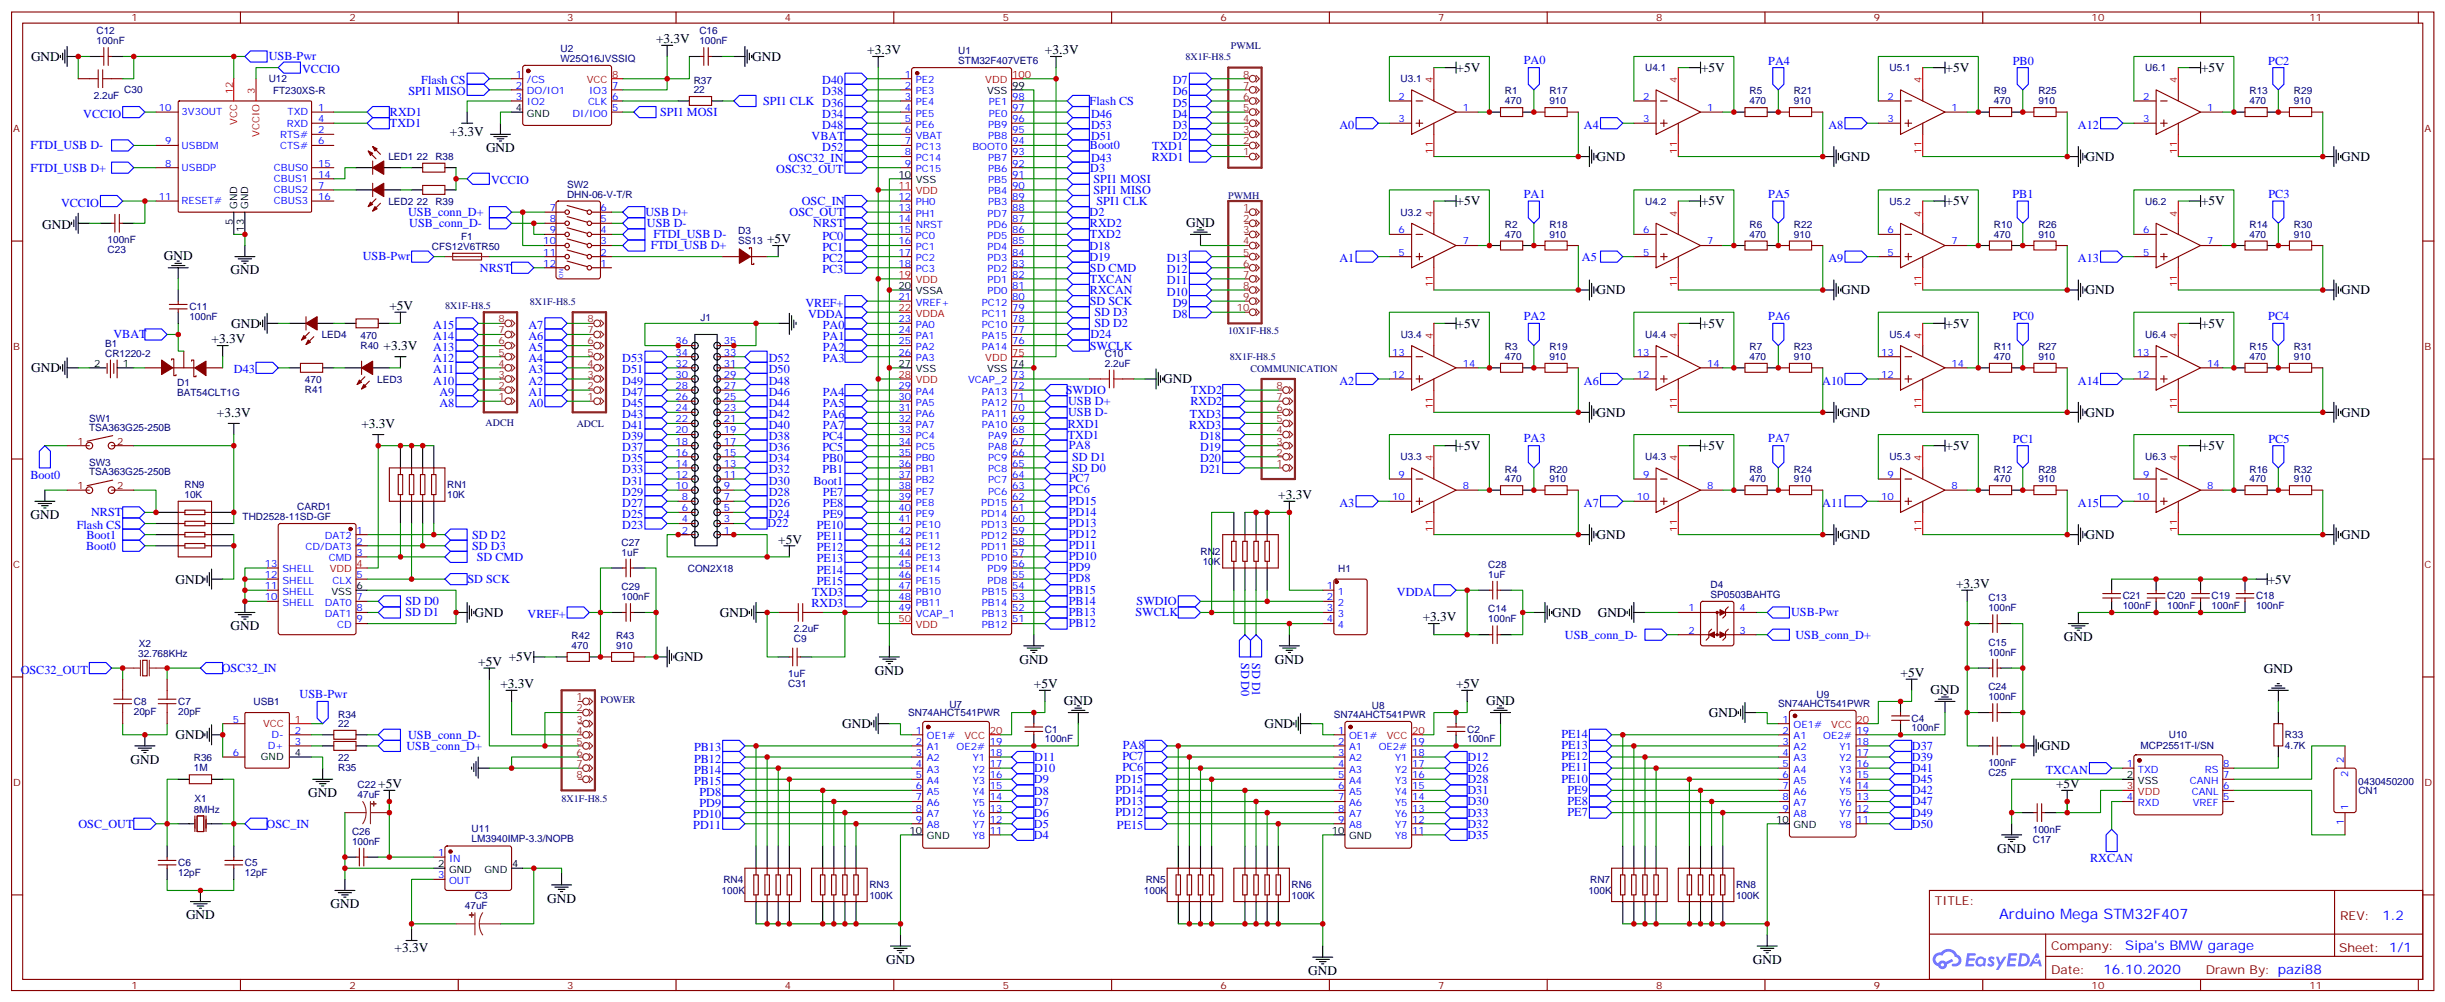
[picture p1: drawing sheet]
<svg xmlns="http://www.w3.org/2000/svg" width="776mm" height="318mm" viewBox="0 0 776 318" stroke-linecap="round" stroke-linejoin="round" font-family="sans-serif">
<defs><g id="words">
<text font-size="4.6" fill="#00f" x="634.7" y="291.5">Arduino Mega STM32F407</text>
<g font-size="4.2">
<text x="208.3" y="13.7">+3.3V</text>
<text x="275.3" y="17.2">+3.3V</text>
<text x="331.8" y="17.2">+3.3V</text>
<text x="9.8" y="19.3">GND</text>
<text x="238.8" y="19.4">GND</text>
<text x="462.5" y="22.9">+5V</text>
<text x="540.1" y="22.9">+5V</text>
<text x="617.7" y="22.9">+5V</text>
<text x="698.8" y="22.9">+5V</text>
<text x="142.8" y="43">+3.3V</text>
<text x="154.3" y="48.3">GND</text>
<text x="506.9" y="51.1">GND</text>
<text x="584.5" y="51.1">GND</text>
<text x="662.1" y="51.1">GND</text>
<text x="743.3" y="51.1">GND</text>
<text x="462.5" y="65.2">+5V</text>
<text x="540.1" y="65.2">+5V</text>
<text x="617.7" y="65.2">+5V</text>
<text x="698.8" y="65.2">+5V</text>
<text x="376.6" y="71.9">GND</text>
<text x="13.4" y="72.6">GND</text>
<text x="243.6" y="77.2">+5V</text>
<text x="52" y="82.5">GND</text>
<text x="73.2" y="87.1">GND</text>
<text x="506.9" y="93.4">GND</text>
<text x="584.5" y="93.4">GND</text>
<text x="662.1" y="93.4">GND</text>
<text x="743.3" y="93.4">GND</text>
<text x="123.6" y="98.4">+5V</text>
<text x="73.4" y="104">GND</text>
<text x="462.5" y="104">+5V</text>
<text x="540.1" y="104">+5V</text>
<text x="617.7" y="104">+5V</text>
<text x="698.8" y="104">+5V</text>
<text x="67.2" y="108.9">+3.3V</text>
<text x="121.8" y="111.1">+3.3V</text>
<text x="9.9" y="118.1">GND</text>
<text x="369.3" y="121.6">GND</text>
<text x="68.9" y="132.2">+3.3V</text>
<text x="114.7" y="135.8">+3.3V</text>
<text x="506.9" y="132.2">GND</text>
<text x="584.5" y="132.2">GND</text>
<text x="662.1" y="132.2">GND</text>
<text x="743.3" y="132.2">GND</text>
<text x="462.5" y="142.8">+5V</text>
<text x="540.1" y="142.8">+5V</text>
<text x="617.7" y="142.8">+5V</text>
<text x="698.8" y="142.8">+5V</text>
<text x="405.8" y="158.3">+3.3V</text>
<text x="9.7" y="164.7">GND</text>
<text x="247.1" y="172.4">+5V</text>
<text x="506.9" y="171">GND</text>
<text x="584.5" y="171">GND</text>
<text x="662.1" y="171">GND</text>
<text x="743.3" y="171">GND</text>
<text x="55.7" y="185.2">GND</text>
<text x="720" y="185.1">+5V</text>
<text x="621" y="186.5">+3.3V</text>
<text x="150.6" y="195.7">GND</text>
<text x="228.6" y="195.7">GND</text>
<text x="451.7" y="197.1">+3.3V</text>
<text x="492.8" y="195.7">GND</text>
<text x="507.3" y="195.7">GND</text>
<text x="73.2" y="200">GND</text>
<text x="655.2" y="203.5">GND</text>
<text x="161.5" y="209.8">+5V</text>
<text x="214.1" y="209.8">GND</text>
<text x="151.8" y="211.2">+5V</text>
<text x="277.8" y="214.1">GND</text>
<text x="323.6" y="210.5">GND</text>
<text x="404.8" y="210.5">GND</text>
<text x="603.4" y="214.8">+5V</text>
<text x="718.7" y="213.4">GND</text>
<text x="158.9" y="218.3">+3.3V</text>
<text x="328.2" y="218.3">+5V</text>
<text x="462.3" y="218.3">+5V</text>
<text x="612.9" y="220.1">GND</text>
<text x="337.7" y="223.6">GND</text>
<text x="471.8" y="223.6">GND</text>
<text x="542.5" y="227.5">GND</text>
<text x="267.4" y="231">GND</text>
<text x="401.4" y="231">GND</text>
<text x="55.7" y="234.6">GND</text>
<text x="648" y="238.1">GND</text>
<text x="41.4" y="242.3">GND</text>
<text x="120.1" y="250">+5V</text>
<text x="652.8" y="250">+5V</text>
<text x="97.9" y="252.9">GND</text>
<text x="634.1" y="270.5">GND</text>
<text x="173.7" y="286.4">GND</text>
<text x="59.1" y="291.7">GND</text>
<text x="104.9" y="288.1">GND</text>
<text x="125.3" y="301.9">+3.3V</text>
<text x="281.3" y="305.8">GND</text>
<text x="556.5" y="305.8">GND</text>
<text x="415.4" y="309.3">GND</text>
</g>
<g font-size="4.2" fill="#00f">
<text x="756.4" y="291.8">1.2</text>
<text x="674.7" y="301.3">Sipa's BMW garage</text>
<text x="667.8" y="309.1">16.10.2020</text>
</g>
<g font-size="3.9" fill="#00f">
<text x="85.3" y="19">USB-Pwr</text>
<text x="95.9" y="23.2">VCCIO</text>
<text x="483.8" y="20.4">PA0</text>
<text x="561.4" y="20.5">PA4</text>
<text x="639" y="20.5">PB0</text>
<text x="720.2" y="20.5">PC2</text>
<text x="133.7" y="26.7">Flash CS</text>
<text x="261" y="26.7">D40</text>
<text x="372.3" y="26.7">D7</text>
<text x="129.7" y="30.3">SPI1 MISO</text>
<text x="242.3" y="33.3">SPI1 CLK D36</text>
<text x="261" y="30.3">D38</text>
<text x="345.9" y="33.3">Flash CS</text>
<text x="372.3" y="33.8">D5</text>
<text x="372.3" y="30.3">D6</text>
<text x="26.4" y="37.3">VCCIO</text>
<text x="123.8" y="40.4">TXD1</text>
<text x="123.8" y="36.9">RXD1</text>
<text x="209.6" y="36.8">SPI1 MOSI</text>
<text x="261" y="37.3">D34</text>
<text x="261" y="40.9">D48</text>
<text x="346.4" y="37.3">D46</text>
<text x="346.4" y="40.9">D53</text>
<text x="372.3" y="40.9">D3</text>
<text x="372.3" y="37.3">D4</text>
<text x="425.3" y="40.9">A0</text>
<text x="502.9" y="40.9">A4</text>
<text x="580.5" y="40.9">A8</text>
<text x="659.7" y="40.9">A12</text>
<text x="9.6" y="47.4">FTDI_USB D-</text>
<text x="257.7" y="44.4">VBAT</text>
<text x="261" y="47.9">D52</text>
<text x="346" y="47.4">Boot0</text>
<text x="346.4" y="44.4">D51</text>
<text x="365.8" y="47.4">TXD1</text>
<text x="372.3" y="44.4">D2</text>
<text x="250.3" y="51.4">OSC32_IN</text>
<text x="346.4" y="51.4">D43</text>
<text x="365.6" y="51">RXD1</text>
<text x="9.6" y="54.4">FTDI_USB D+</text>
<text x="155.9" y="58.5">VCCIO</text>
<text x="246.5" y="55">OSC32_OUT</text>
<text x="346.2" y="54.5">D3</text>
<text x="347.2" y="58">SPI1 MOSI</text>
<text x="19.4" y="65.5">VCCIO</text>
<text x="254.6" y="65">OSC_IN</text>
<text x="347.2" y="61.5">SPI1 MISO</text>
<text x="348.1" y="65.1">SPI1 CLK</text>
<text x="483.8" y="62.7">PA1</text>
<text x="561.4" y="62.7">PA5</text>
<text x="639" y="62.7">PB1</text>
<text x="720.2" y="62.8">PC3</text>
<text x="129.6" y="68.6">USB_conn_D+</text>
<text x="204.9" y="68.6">USB D+</text>
<text x="250.7" y="68.6">OSC_OUT</text>
<text x="345.9" y="68.5">D2</text>
<text x="129.9" y="72.1">USB_conn_D-</text>
<text x="205.4" y="72.1">USB D-</text>
<text x="207.5" y="75.6">FTDI_USB D-</text>
<text x="258.2" y="72.1">NRST</text>
<text x="261.1" y="76.1">PC0</text>
<text x="346" y="75.6">TXD2</text>
<text x="346" y="72.1">RXD2</text>
<text x="115.2" y="82.5">USB-Pwr</text>
<text x="206.6" y="79.1">FTDI_USB D+</text>
<text x="261.1" y="79.7">PC1</text>
<text x="261.1" y="83.2">PC2</text>
<text x="345.8" y="79.2">D18</text>
<text x="345.8" y="82.7">D19</text>
<text x="370.4" y="83.2">D13</text>
<text x="425.3" y="83.2">A1</text>
<text x="502.2" y="82.7">A5</text>
<text x="580.5" y="83.2">A9</text>
<text x="659.7" y="83.2">A13</text>
<text x="152.4" y="86.2">NRST</text>
<text x="261.1" y="86.7">PC3</text>
<text x="346" y="86.2">SD CMD</text>
<text x="346" y="89.7">TXCAN</text>
<text x="370.4" y="86.7">D12</text>
<text x="346" y="93.3">RXCAN</text>
<text x="370.4" y="93.8">D10</text>
<text x="370.4" y="90.2">D11</text>
<text x="255.7" y="97.3">VREF+</text>
<text x="256.5" y="100.8">VDDA</text>
<text x="346" y="96.8">SD SCK</text>
<text x="347.5" y="100.3">SD D3</text>
<text x="372.3" y="100.8">D8</text>
<text x="372.3" y="97.3">D9</text>
<text x="483.8" y="101.6">PA2</text>
<text x="561.4" y="101.5">PA6</text>
<text x="639" y="101.6">PC0</text>
<text x="720.2" y="101.6">PC4</text>
<text x="36" y="107.4">VBAT</text>
<text x="137.6" y="107.9">A14</text>
<text x="137.6" y="104.4">A15</text>
<text x="167.7" y="107.9">A6</text>
<text x="167.7" y="104.4">A7</text>
<text x="261.2" y="107.9">PA1</text>
<text x="261.2" y="104.4">PA0</text>
<text x="346.2" y="107.4">D24</text>
<text x="347.5" y="103.8">SD D2</text>
<text x="137.6" y="111.4">A13</text>
<text x="167.7" y="111.4">A5</text>
<text x="261.2" y="111.4">PA2</text>
<text x="346" y="110.9">SWCLK</text>
<text x="74.3" y="118.5">D43</text>
<text x="137.6" y="118.5">A11</text>
<text x="137.6" y="114.9">A12</text>
<text x="167.7" y="118.5">A3</text>
<text x="167.7" y="114.9">A4</text>
<text x="197.5" y="118.5">D51</text>
<text x="197.5" y="114.9">D53</text>
<text x="244.1" y="118.5">D50</text>
<text x="244.1" y="114.9">D52</text>
<text x="261.2" y="114.9">PA3</text>
<text x="137.6" y="122">A10</text>
<text x="139.5" y="125.5">A9</text>
<text x="167.7" y="125.5">A1</text>
<text x="167.7" y="122">A2</text>
<text x="197.5" y="125.5">D47</text>
<text x="197.5" y="122">D49</text>
<text x="244.1" y="125.5">D46</text>
<text x="244.1" y="122">D48</text>
<text x="261.2" y="125.5">PA4</text>
<text x="338.4" y="125">SWDIO</text>
<text x="378.1" y="125">TXD2</text>
<text x="425.3" y="122">A2</text>
<text x="502.9" y="122">A6</text>
<text x="578.5" y="122">A10</text>
<text x="659.7" y="122">A14</text>
<text x="139.5" y="129">A8</text>
<text x="167.7" y="129">A0</text>
<text x="197.5" y="129">D45</text>
<text x="244.1" y="129">D44</text>
<text x="261.2" y="129">PA5</text>
<text x="339.1" y="128.6">USB D+</text>
<text x="377.9" y="128.5">RXD2</text>
<text x="197.5" y="136.1">D41</text>
<text x="197.5" y="132.6">D43</text>
<text x="244.1" y="136.1">D40</text>
<text x="244.1" y="132.6">D42</text>
<text x="261.2" y="136.1">PA7</text>
<text x="261.2" y="132.6">PA6</text>
<text x="339" y="135.6">RXD1</text>
<text x="339.1" y="132.1">USB D-</text>
<text x="377.6" y="136.1">RXD3</text>
<text x="377.8" y="132.6">TXD3</text>
<text x="197.5" y="143.2">D37</text>
<text x="197.5" y="139.6">D39</text>
<text x="244.1" y="143.2">D36</text>
<text x="244.1" y="139.6">D38</text>
<text x="261.1" y="139.6">PC4</text>
<text x="261.1" y="143.2">PC5</text>
<text x="339" y="139.2">TXD1</text>
<text x="339.3" y="142.5">PA8</text>
<text x="381" y="143.2">D19</text>
<text x="381" y="139.6">D18</text>
<text x="483.8" y="140.3">PA3</text>
<text x="561.4" y="140.3">PA7</text>
<text x="639.1" y="140.5">PC1</text>
<text x="720.2" y="140.5">PC5</text>
<text x="197.5" y="146.7">D35</text>
<text x="244.1" y="146.7">D34</text>
<text x="261.1" y="146.7">PB0</text>
<text x="340.4" y="146.2">SD D1</text>
<text x="340.4" y="149.7">SD D0</text>
<text x="381" y="146.7">D20</text>
<text x="9.7" y="152">Boot0</text>
<text x="197.5" y="153.7">D31</text>
<text x="197.5" y="150.2">D33</text>
<text x="244.1" y="153.7">D30</text>
<text x="244.1" y="150.2">D32</text>
<text x="258.3" y="153.7">Boot1</text>
<text x="261.1" y="150.2">PB1</text>
<text x="339.3" y="153">PC7</text>
<text x="381" y="150.2">D21</text>
<text x="197.5" y="160.8">D27</text>
<text x="197.5" y="157.3">D29</text>
<text x="244.1" y="160.8">D26</text>
<text x="244.1" y="157.3">D28</text>
<text x="261.3" y="157.3">PE7</text>
<text x="261.3" y="160.8">PE8</text>
<text x="339.3" y="160.1">PD15</text>
<text x="339.3" y="156.6">PC6</text>
<text x="425.3" y="160.8">A3</text>
<text x="502.9" y="160.8">A7</text>
<text x="578.5" y="160.8">A11</text>
<text x="659.7" y="160.8">A15</text>
<text x="24.4" y="167.9">Flash CS</text>
<text x="28.9" y="163.8">NRST</text>
<text x="197.5" y="167.9">D23</text>
<text x="197.5" y="164.3">D25</text>
<text x="243.6" y="167.3">D22</text>
<text x="244.1" y="164.3">D24</text>
<text x="259.3" y="167.9">PE10</text>
<text x="261.3" y="164.3">PE9</text>
<text x="339.3" y="167.1">PD13</text>
<text x="339.3" y="163.6">PD14</text>
<text x="27.4" y="170.9">Boot1</text>
<text x="149.9" y="170.9">SD D2</text>
<text x="259.3" y="171.4">PE11</text>
<text x="339.3" y="170.7">PD12</text>
<text x="27.4" y="174.4">Boot0</text>
<text x="149.9" y="174.4">SD D3</text>
<text x="151.3" y="177.9">SD CMD</text>
<text x="259.3" y="174.9">PE12</text>
<text x="259.3" y="178.4">PE13</text>
<text x="339.3" y="177.7">PD10</text>
<text x="339.3" y="174.2">PD11</text>
<text x="148.4" y="185">SD SCK</text>
<text x="259.3" y="182">PE14</text>
<text x="259.3" y="185.5">PE15</text>
<text x="339.3" y="184.8">PD8</text>
<text x="339.3" y="181.3">PD9</text>
<text x="257.8" y="189">TXD3</text>
<text x="339.3" y="191.8">PB14</text>
<text x="339.3" y="188.3">PB15</text>
<text x="443.5" y="189">VDDA</text>
<text x="128.7" y="195.6">SD D1</text>
<text x="128.7" y="192">SD D0</text>
<text x="167.5" y="196.1">VREF+</text>
<text x="257.6" y="192.5">RXD3</text>
<text x="339.3" y="195.4">PB13</text>
<text x="360.5" y="195.6">SWCLK</text>
<text x="360.8" y="192.1">SWDIO</text>
<text x="568.6" y="195.4">USB-Pwr</text>
<text x="339.3" y="198.9">PB12</text>
<text x="496.8" y="202.6">USB_conn_D-</text>
<text x="570" y="202.6">USB_conn_D+</text>
<text x="6.6" y="213.7">OSC32_OUT</text>
<text x="70.4" y="213.2">OSC32_IN</text>
<text x="394" y="210.3" transform="rotate(90 394 210.3)">SD D0</text>
<text x="397.5" y="210.3" transform="rotate(90 397.5 210.3)">SD D1</text>
<text x="95.1" y="221.5">USB-Pwr</text>
<text x="129.1" y="237.9">USB_conn_D+</text>
<text x="129.6" y="234.4">USB_conn_D-</text>
<text x="220.3" y="238.4">PB13</text>
<text x="356.5" y="237.7">PA8</text>
<text x="495.7" y="237.7">PE13</text>
<text x="495.7" y="234.2">PE14</text>
<text x="607" y="237.9">D37</text>
<text x="220.3" y="241.9">PB12</text>
<text x="220.3" y="245.5">PB14</text>
<text x="328.3" y="245">D10</text>
<text x="328.3" y="241.4">D11</text>
<text x="356.3" y="241.2">PC7</text>
<text x="356.3" y="244.8">PC6</text>
<text x="465.9" y="241.4">D12</text>
<text x="465.9" y="245">D26</text>
<text x="495.7" y="241.2">PE12</text>
<text x="495.7" y="244.8">PE11</text>
<text x="607" y="245">D41</text>
<text x="607" y="241.4">D39</text>
<text x="649.5" y="245.5">TXCAN</text>
<text x="220.3" y="249">PB15</text>
<text x="328.3" y="248.5">D9</text>
<text x="354.2" y="248.3">PD15</text>
<text x="354.2" y="251.8">PD14</text>
<text x="465.9" y="248.5">D28</text>
<text x="495.7" y="248.3">PE10</text>
<text x="497.6" y="251.8">PE9</text>
<text x="607" y="248.5">D45</text>
<text x="222" y="252.5">PD8</text>
<text x="222" y="256">PD9</text>
<text x="328.3" y="252.1">D8</text>
<text x="328.3" y="255.6">D7</text>
<text x="354.2" y="255.3">PD13</text>
<text x="465.9" y="255.5">D30</text>
<text x="465.9" y="252">D31</text>
<text x="497.6" y="255.3">PE8</text>
<text x="607" y="252">D42</text>
<text x="607" y="255.5">D47</text>
<text x="24.9" y="262.6">OSC_OUT</text>
<text x="84.7" y="262.6">OSC_IN</text>
<text x="220.1" y="259.6">PD10</text>
<text x="220.1" y="263.1">PD11</text>
<text x="328.3" y="259.1">D6</text>
<text x="328.3" y="262.6">D5</text>
<text x="354.2" y="258.9">PD12</text>
<text x="354.6" y="263.1">PE15</text>
<text x="465.9" y="259.1">D33</text>
<text x="465.9" y="262.6">D32</text>
<text x="497.6" y="258.9">PE7</text>
<text x="607" y="262.6">D50</text>
<text x="607" y="259.1">D49</text>
<text x="328.3" y="266.2">D4</text>
<text x="465.9" y="266.1">D35</text>
<text x="663.6" y="273.6">RXCAN</text>
</g>
<g font-size="3.9" fill="#800">
<text x="614.3" y="287.1">TITLE:</text>
<text x="743" y="291.8">REV:</text>
<text x="651.2" y="301.3">Company:</text>
<text x="742.6" y="301.9">Sheet: 1/1</text>
<text x="651.2" y="309">Date:</text>
<text x="700.3" y="309.1">Drawn By: pazi88</text>
</g>
<g font-size="3.2" fill="#000080">
<text x="30.6" y="10.9">C12</text>
<text x="222" y="10.9">C16</text>
<text x="30.6" y="14">100nF</text>
<text x="178" y="16.5">U2</text>
<text x="222" y="14">100nF</text>
<text x="304.2" y="17.2">U1</text>
<text x="390.8" y="15.5">PWML</text>
<text x="178" y="19.7">W25Q16JVSSIQ</text>
<text x="304.2" y="20.4">STM32F407VET6</text>
<text x="376.4" y="19.1">8X1F-H8.5</text>
<text x="522.3" y="22.5">U4.1</text>
<text x="599.9" y="22.6">U5.1</text>
<text x="681.1" y="22.6">U6.1</text>
<text x="39.5" y="29.7">C30</text>
<text x="85.3" y="26.2">U12</text>
<text x="86.7" y="29.7">FT230XS-R</text>
<text x="220.3" y="29.6">22</text>
<text x="220.3" y="26.6">R37</text>
<text x="444.7" y="26.1">U3.1</text>
<text x="477.8" y="30">R1</text>
<text x="491.9" y="30">R17</text>
<text x="555.4" y="30">R5</text>
<text x="569.5" y="30">R21</text>
<text x="633" y="30">R9</text>
<text x="647.1" y="30">R25</text>
<text x="714.2" y="30">R13</text>
<text x="728.3" y="30">R29</text>
<text x="29.8" y="31.3">2.2uF</text>
<text x="477.8" y="33.1">470</text>
<text x="491.9" y="33.1">910</text>
<text x="555.4" y="33.1">470</text>
<text x="569.5" y="33.1">910</text>
<text x="633" y="33.1">470</text>
<text x="647.1" y="33.1">910</text>
<text x="714.2" y="33.1">470</text>
<text x="728.3" y="33.1">910</text>
<text x="123.3" y="50.8">LED1</text>
<text x="132.4" y="50.8">22</text>
<text x="138.2" y="50.8">R38</text>
<text x="180" y="59.5">SW2</text>
<text x="123.3" y="65">LED2</text>
<text x="132.4" y="64.9">22</text>
<text x="138.2" y="64.9">R39</text>
<text x="180" y="62.7">DHN-06-V-T/R</text>
<text x="390" y="63.1">PWMH</text>
<text x="522.3" y="64.9">U4.2</text>
<text x="599.9" y="64.9">U5.2</text>
<text x="681.1" y="64.9">U6.2</text>
<text x="444.7" y="68.5">U3.2</text>
<text x="34.2" y="77.2">100nF</text>
<text x="146.4" y="76.1">F1</text>
<text x="234.4" y="77.5">SS13</text>
<text x="234.4" y="74.4">D3</text>
<text x="477.8" y="75.4">470</text>
<text x="477.8" y="72.3">R2</text>
<text x="491.9" y="75.4">910</text>
<text x="491.9" y="72.3">R18</text>
<text x="555.4" y="75.4">470</text>
<text x="555.4" y="72.3">R6</text>
<text x="569.5" y="75.4">910</text>
<text x="569.5" y="72.3">R22</text>
<text x="633" y="75.4">470</text>
<text x="633" y="72.3">R10</text>
<text x="647.1" y="75.4">910</text>
<text x="647.1" y="72.3">R26</text>
<text x="714.2" y="75.4">470</text>
<text x="714.2" y="72.3">R14</text>
<text x="728.3" y="75.4">910</text>
<text x="728.3" y="72.3">R30</text>
<text x="34.2" y="80.4">C23</text>
<text x="137.1" y="79.2">CFS12V6TR50</text>
<text x="60.1" y="101.7">100nF</text>
<text x="60.1" y="98.4">C11</text>
<text x="141.3" y="98.2">8X1F-H8.5</text>
<text x="168.2" y="96.6">8X1F-H8.5</text>
<text x="222.4" y="101.8">J1</text>
<text x="102.2" y="107.3">LED4</text>
<text x="114.5" y="107.5">470</text>
<text x="390" y="106.1">10X1F-H8.5</text>
<text x="444.7" y="107.2">U3.4</text>
<text x="522.3" y="107.2">U4.4</text>
<text x="599.9" y="107.2">U5.4</text>
<text x="681.1" y="107.2">U6.4</text>
<text x="33.4" y="113.2">CR1220-2</text>
<text x="33.4" y="110">B1</text>
<text x="114.5" y="110.7">R40</text>
<text x="350.8" y="113.2">C10</text>
<text x="477.8" y="111.1">R3</text>
<text x="491.9" y="111.1">R19</text>
<text x="555.4" y="111.1">R7</text>
<text x="569.5" y="111.1">R23</text>
<text x="633" y="111.1">R11</text>
<text x="647.1" y="111.1">R27</text>
<text x="714.2" y="111.1">R15</text>
<text x="728.3" y="111.1">R31</text>
<text x="350.8" y="116.3">2.2uF</text>
<text x="390.5" y="114.3">8X1F-H8.5</text>
<text x="397" y="118.1">COMMUNICATION</text>
<text x="477.8" y="114.2">470</text>
<text x="491.9" y="114.2">910</text>
<text x="555.4" y="114.2">470</text>
<text x="569.5" y="114.2">910</text>
<text x="633" y="114.2">470</text>
<text x="647.1" y="114.2">910</text>
<text x="714.2" y="114.2">470</text>
<text x="728.3" y="114.2">910</text>
<text x="56.2" y="125.7">BAT54CLT1G</text>
<text x="56.2" y="122.5">D1</text>
<text x="96.8" y="121.6">470</text>
<text x="96.8" y="124.8">R41</text>
<text x="119.8" y="121.4">LED3</text>
<text x="28.3" y="136.7">TSA363G25-250B</text>
<text x="28.3" y="133.7">SW1</text>
<text x="154.2" y="135">ADCH</text>
<text x="183.1" y="135.4">ADCL</text>
<text x="28.3" y="147.9">SW3</text>
<text x="444.7" y="146">U3.3</text>
<text x="477.8" y="149.9">R4</text>
<text x="491.9" y="149.9">R20</text>
<text x="522.3" y="146">U4.3</text>
<text x="555.4" y="149.9">R8</text>
<text x="569.5" y="149.9">R24</text>
<text x="599.9" y="146">U5.3</text>
<text x="633" y="149.9">R12</text>
<text x="647.1" y="149.9">R28</text>
<text x="681.1" y="146">U6.3</text>
<text x="714.2" y="149.9">R16</text>
<text x="728.3" y="149.9">R32</text>
<text x="28.3" y="150.8">TSA363G25-250B</text>
<text x="58.6" y="154.7">RN9</text>
<text x="142" y="154.9">RN1</text>
<text x="477.8" y="153">470</text>
<text x="491.9" y="153">910</text>
<text x="555.4" y="153">470</text>
<text x="569.5" y="153">910</text>
<text x="633" y="153">470</text>
<text x="647.1" y="153">910</text>
<text x="714.2" y="153">470</text>
<text x="728.3" y="153">910</text>
<text x="58.6" y="158">10K</text>
<text x="94.3" y="161.9">CARD1</text>
<text x="142" y="158.1">10K</text>
<text x="77" y="165">THD2528-11SD-GF</text>
<text x="197.4" y="173.1">C27</text>
<text x="197.4" y="176.3">1uF</text>
<text x="381.1" y="176.1">RN2</text>
<text x="381.8" y="179.2">10K</text>
<text x="218.4" y="181.3">CON2X18</text>
<text x="424.9" y="181.3">H1</text>
<text x="472.5" y="183.4">1uF</text>
<text x="472.5" y="180.1">C28</text>
<text x="197.4" y="190.4">100nF</text>
<text x="197.4" y="187.3">C29</text>
<text x="543.1" y="189.7">SP0503BAHTG</text>
<text x="543.1" y="186.5">D4</text>
<text x="631.3" y="190.8">C13</text>
<text x="673.9" y="190.2">C21</text>
<text x="688.1" y="190.2">C20</text>
<text x="702.2" y="190.2">C19</text>
<text x="716.3" y="190.2">C18</text>
<text x="472.5" y="197.5">100nF</text>
<text x="472.5" y="194.3">C14</text>
<text x="631.3" y="194">100nF</text>
<text x="673.9" y="193.3">100nF</text>
<text x="688.1" y="193.3">100nF</text>
<text x="702.2" y="193.3">100nF</text>
<text x="716.3" y="193.3">100nF</text>
<text x="181.5" y="202.8">R42</text>
<text x="195.6" y="202.8">R43</text>
<text x="252" y="200.7">2.2uF</text>
<text x="252" y="203.8">C9</text>
<text x="43.9" y="208.4">32.768KHz</text>
<text x="44.1" y="205.2">X2</text>
<text x="181.5" y="206">470</text>
<text x="195.6" y="206">910</text>
<text x="631.3" y="208.1">100nF</text>
<text x="631.3" y="204.9">C15</text>
<text x="250.3" y="214.8">1uF</text>
<text x="250.3" y="218">C31</text>
<text x="576.7" y="221.4">U9</text>
<text x="631.3" y="219">C24</text>
<text x="42.5" y="226.9">20pF</text>
<text x="42.5" y="223.7">C8</text>
<text x="56.6" y="226.9">20pF</text>
<text x="56.6" y="223.7">C7</text>
<text x="80.5" y="223.7">USB1</text>
<text x="107.4" y="227.7">R34</text>
<text x="190.6" y="222.9">POWER</text>
<text x="288.3" y="227.2">SN74AHCT541PWR</text>
<text x="301.4" y="224.7">U7</text>
<text x="423.5" y="227.8">SN74AHCT541PWR</text>
<text x="435.6" y="224.9">U8</text>
<text x="564.6" y="224.3">SN74AHCT541PWR</text>
<text x="631.3" y="222.2">100nF</text>
<text x="107.4" y="230.6">22</text>
<text x="331.8" y="232.5">C1</text>
<text x="465.8" y="232.5">C2</text>
<text x="606.9" y="231.9">100nF</text>
<text x="606.9" y="229">C4</text>
<text x="331.8" y="235.5">100nF</text>
<text x="465.8" y="235.5">100nF</text>
<text x="679.6" y="237.8">MCP2551T-I/SN</text>
<text x="688.6" y="234.3">U10</text>
<text x="725.5" y="237.5">4.7K</text>
<text x="725.5" y="234.2">R33</text>
<text x="61.5" y="244.8">1M</text>
<text x="61.5" y="241.6">R36</text>
<text x="107.4" y="241.6">22</text>
<text x="107.4" y="244.5">R35</text>
<text x="631.3" y="243">100nF</text>
<text x="113.5" y="250">C22</text>
<text x="631.3" y="246.2">C25</text>
<text x="748.7" y="248.9">0430450200</text>
<text x="61.5" y="257.8">8MHz</text>
<text x="61.8" y="254.6">X1</text>
<text x="113.5" y="253.2">47uF</text>
<text x="178.3" y="254.3">8X1F-H8.5</text>
<text x="748.7" y="252">CN1</text>
<text x="111.8" y="268">100nF</text>
<text x="111.8" y="264.9">C26</text>
<text x="149.7" y="267.2">LM3940IMP-3.3/NOPB</text>
<text x="149.7" y="264">U11</text>
<text x="645.4" y="264.2">100nF</text>
<text x="645.4" y="267.3">C17</text>
<text x="56.6" y="274.9">C6</text>
<text x="77.8" y="274.8">C5</text>
<text x="56.6" y="278">12pF</text>
<text x="77.8" y="278">12pF</text>
<text x="229.7" y="280.1">RN4</text>
<text x="276" y="281.9">RN3</text>
<text x="363.7" y="280.1">RN5</text>
<text x="410.1" y="281.9">RN6</text>
<text x="504.8" y="280.1">RN7</text>
<text x="551.2" y="281.9">RN8</text>
<text x="150.8" y="285.3">C3</text>
<text x="229.1" y="283.7">100K</text>
<text x="276" y="285.1">100K</text>
<text x="363.2" y="283.7">100K</text>
<text x="410.1" y="285.1">100K</text>
<text x="504.3" y="283.7">100K</text>
<text x="551.2" y="285.1">100K</text>
<text x="147.6" y="288.5">47uF</text>
</g>
<g font-size="3.2" fill="#800">
<text x="41.8" y="6.8">1</text>
<text x="110.9" y="6.8">2</text>
<text x="180.1" y="6.8">3</text>
<text x="249.2" y="6.8">4</text>
<text x="318.3" y="6.8">5</text>
<text x="387.5" y="6.8">6</text>
<text x="456.6" y="6.8">7</text>
<text x="525.8" y="6.8">8</text>
<text x="594.9" y="6.8">9</text>
<text x="664.1" y="6.8">10</text>
<text x="733.2" y="6.8">11</text>
<text x="4.2" y="41.9">A</text>
<text x="769.7" y="41.9">A</text>
<text x="4.2" y="111.1">B</text>
<text x="769.7" y="111.1">B</text>
<text x="24.6" y="141">1</text>
<text x="37.2" y="141">2</text>
<text x="24.6" y="155.2">1</text>
<text x="37.2" y="155.2">2</text>
<text x="4.2" y="180.2">C</text>
<text x="769.7" y="180.2">C</text>
<text x="4.2" y="249.3">D</text>
<text x="769.7" y="249.3">D</text>
<text x="41.8" y="313.7">1</text>
<text x="110.9" y="313.7">2</text>
<text x="180.1" y="313.7">3</text>
<text x="249.2" y="313.7">4</text>
<text x="318.3" y="313.7">5</text>
<text x="387.5" y="313.7">6</text>
<text x="456.6" y="313.7">7</text>
<text x="525.8" y="313.7">8</text>
<text x="594.9" y="313.7">9</text>
<text x="664.1" y="313.7">10</text>
<text x="733.2" y="313.7">11</text>
</g>
<g font-size="3.2" fill="#f00">
<text x="73.9" y="29.9" transform="rotate(-90 73.9 29.9)">12</text>
<text x="80.9" y="29.9" transform="rotate(-90 80.9 29.9)">3</text>
<text x="186.3" y="26.4">VCC</text>
<text x="194.3" y="24.6">8</text>
<text x="312.8" y="26.4">VDD</text>
<text x="321.3" y="24.6">100</text>
<text x="454.9" y="26.4" transform="rotate(-90 454.9 26.4)">4</text>
<text x="532.5" y="26.4" transform="rotate(-90 532.5 26.4)">4</text>
<text x="610.1" y="26.4" transform="rotate(-90 610.1 26.4)">4</text>
<text x="691.2" y="26.4" transform="rotate(-90 691.2 26.4)">4</text>
<text x="75.3" y="39.7" transform="rotate(-90 75.3 39.7)">VCC</text>
<text x="82.3" y="43.5" transform="rotate(-90 82.3 43.5)">VCCIO</text>
<text x="454.9" y="48.8" transform="rotate(-90 454.9 48.8)">11</text>
<text x="532.5" y="48.8" transform="rotate(-90 532.5 48.8)">11</text>
<text x="610.1" y="48.8" transform="rotate(-90 610.1 48.8)">11</text>
<text x="691.2" y="48.8" transform="rotate(-90 691.2 48.8)">11</text>
<text x="285.2" y="59.9">11</text>
<text x="290.7" y="61.7">VDD</text>
<text x="454.9" y="68.7" transform="rotate(-90 454.9 68.7)">4</text>
<text x="532.5" y="68.7" transform="rotate(-90 532.5 68.7)">4</text>
<text x="610.1" y="68.7" transform="rotate(-90 610.1 68.7)">4</text>
<text x="691.2" y="68.7" transform="rotate(-90 691.2 68.7)">4</text>
<text x="285.2" y="88.1">19</text>
<text x="290.7" y="89.9">VDD</text>
<text x="454.9" y="91.1" transform="rotate(-90 454.9 91.1)">11</text>
<text x="532.5" y="91.1" transform="rotate(-90 532.5 91.1)">11</text>
<text x="610.1" y="91.1" transform="rotate(-90 610.1 91.1)">11</text>
<text x="691.2" y="91.1" transform="rotate(-90 691.2 91.1)">11</text>
<text x="285.2" y="98.7">22</text>
<text x="290.7" y="100.5">VDDA</text>
<text x="454.9" y="107.5" transform="rotate(-90 454.9 107.5)">4</text>
<text x="532.5" y="107.5" transform="rotate(-90 532.5 107.5)">4</text>
<text x="610.1" y="107.5" transform="rotate(-90 610.1 107.5)">4</text>
<text x="691.2" y="107.5" transform="rotate(-90 691.2 107.5)">4</text>
<text x="321.3" y="112.8">75</text>
<text x="285.2" y="119.9">28</text>
<text x="312.8" y="114.6">VDD</text>
<text x="290.7" y="121.6">VDD</text>
<text x="454.9" y="129.9" transform="rotate(-90 454.9 129.9)">11</text>
<text x="532.5" y="129.9" transform="rotate(-90 532.5 129.9)">11</text>
<text x="610.1" y="129.9" transform="rotate(-90 610.1 129.9)">11</text>
<text x="691.2" y="129.9" transform="rotate(-90 691.2 129.9)">11</text>
<text x="454.9" y="146.3" transform="rotate(-90 454.9 146.3)">4</text>
<text x="532.5" y="146.3" transform="rotate(-90 532.5 146.3)">4</text>
<text x="610.1" y="146.3" transform="rotate(-90 610.1 146.3)">4</text>
<text x="691.2" y="146.3" transform="rotate(-90 691.2 146.3)">4</text>
<text x="454.9" y="168.7" transform="rotate(-90 454.9 168.7)">11</text>
<text x="532.5" y="168.7" transform="rotate(-90 532.5 168.7)">11</text>
<text x="610.1" y="168.7" transform="rotate(-90 610.1 168.7)">11</text>
<text x="691.2" y="168.7" transform="rotate(-90 691.2 168.7)">11</text>
<text x="113.2" y="179.8">4</text>
<text x="104.7" y="181.6">VDD</text>
<text x="285.2" y="197.5">50</text>
<text x="290.7" y="199.2">VDD</text>
<text x="83.5" y="230.6">VCC</text>
<text x="93.6" y="229.2">1</text>
<text x="314.3" y="232.8">20</text>
<text x="448.3" y="232.8">20</text>
<text x="581.4" y="231">VCC</text>
<text x="589.5" y="229.2">20</text>
<text x="306.2" y="234.5">VCC</text>
<text x="440.3" y="234.5">VCC</text>
<text x="675.3" y="250.4">3</text>
<text x="678.8" y="252.2">VDD</text>
</g>
<g font-size="3.2" fill="#00f">
<text x="163.8" y="24.6">1</text>
<text x="163.8" y="28.2">2</text>
<text x="167.3" y="26.4">/CS</text>
<text x="167.3" y="29.9">DO/IO1</text>
<text x="187" y="29.9">IO3</text>
<text x="194.3" y="28.2">7</text>
<text x="287.2" y="24.6">1</text>
<text x="287.2" y="28.2">2</text>
<text x="290.7" y="26.4">PE2</text>
<text x="290.7" y="29.9">PE3</text>
<text x="50.4" y="35.2">10</text>
<text x="101" y="35.2">1</text>
<text x="163.8" y="31.7">3</text>
<text x="167.3" y="33.4">IO2</text>
<text x="186.7" y="33.4">CLK</text>
<text x="194.3" y="35.2">5</text>
<text x="194.3" y="31.7">6</text>
<text x="287.2" y="31.7">3</text>
<text x="287.2" y="35.2">4</text>
<text x="290.7" y="33.4">PE4</text>
<text x="313.9" y="33.4">PE1</text>
<text x="321.3" y="35.2">97</text>
<text x="321.3" y="31.7">98</text>
<text x="444" y="31.7">2</text>
<text x="464.4" y="35.2">1</text>
<text x="521.6" y="31.7">2</text>
<text x="542" y="35.2">1</text>
<text x="599.3" y="31.7">2</text>
<text x="619.6" y="35.2">1</text>
<text x="680.4" y="31.7">2</text>
<text x="700.8" y="35.2">1</text>
<text x="57.6" y="36.6">3V3OUT</text>
<text x="91" y="40.1">RXD</text>
<text x="91.3" y="36.6">TXD</text>
<text x="101" y="38.7">4</text>
<text x="181.8" y="37">DI/IO0</text>
<text x="287.2" y="38.7">5</text>
<text x="290.7" y="37">PE5</text>
<text x="290.7" y="40.5">PE6</text>
<text x="313.8" y="40.5">PB9</text>
<text x="313.9" y="37">PE0</text>
<text x="321.3" y="38.7">96</text>
<text x="444" y="38.7">3</text>
<text x="521.6" y="38.7">3</text>
<text x="599.3" y="38.7">3</text>
<text x="680.4" y="38.7">3</text>
<text x="52.5" y="45.8">9</text>
<text x="57.6" y="47.2">USBDM</text>
<text x="88.9" y="47.2">CTS#</text>
<text x="88.9" y="43.7">RTS#</text>
<text x="101" y="42.3">2</text>
<text x="101" y="45.8">6</text>
<text x="287.2" y="42.3">6</text>
<text x="287.2" y="45.8">7</text>
<text x="290.7" y="44">VBAT</text>
<text x="290.7" y="47.6">PC13</text>
<text x="308.7" y="47.6">BOOT0</text>
<text x="313.8" y="44">PB8</text>
<text x="321.3" y="45.8">94</text>
<text x="321.3" y="42.3">95</text>
<text x="52.5" y="52.8">8</text>
<text x="101" y="52.8">15</text>
<text x="287.2" y="49.3">8</text>
<text x="287.2" y="52.8">9</text>
<text x="290.7" y="51.1">PC14</text>
<text x="313.8" y="51.1">PB7</text>
<text x="321.3" y="52.8">92</text>
<text x="321.3" y="49.3">93</text>
<text x="57.6" y="54.3">USBDP</text>
<text x="87" y="54.3">CBUS0</text>
<text x="87" y="57.8">CBUS1</text>
<text x="101" y="56.4">14</text>
<text x="101" y="59.9">7</text>
<text x="290.7" y="54.6">PC15</text>
<text x="313.8" y="58.1">PB5</text>
<text x="313.8" y="54.6">PB6</text>
<text x="321.3" y="59.9">90</text>
<text x="321.3" y="56.4">91</text>
<text x="50.4" y="63.4">11</text>
<text x="57.6" y="64.8">RESET#</text>
<text x="87" y="61.3">CBUS2</text>
<text x="87" y="64.8">CBUS3</text>
<text x="101" y="63.4">16</text>
<text x="285.2" y="63.4">12</text>
<text x="290.7" y="65.2">PH0</text>
<text x="313.8" y="65.2">PB3</text>
<text x="313.8" y="61.7">PB4</text>
<text x="321.3" y="63.4">89</text>
<text x="174.5" y="67">7</text>
<text x="174.5" y="70.5">8</text>
<text x="190.6" y="70.5">5</text>
<text x="190.6" y="67">6</text>
<text x="285.2" y="67">13</text>
<text x="285.2" y="70.5">14</text>
<text x="290.7" y="68.7">PH1</text>
<text x="313.5" y="68.7">PD7</text>
<text x="321.3" y="70.5">87</text>
<text x="321.3" y="67">88</text>
<text x="172.5" y="77.5">10</text>
<text x="174.5" y="74">9</text>
<text x="190.6" y="77.5">3</text>
<text x="190.6" y="74">4</text>
<text x="285.2" y="74">15</text>
<text x="285.2" y="77.5">16</text>
<text x="290.7" y="72.2">NRST</text>
<text x="290.7" y="75.8">PC0</text>
<text x="313.5" y="75.8">PD5</text>
<text x="313.5" y="72.2">PD6</text>
<text x="321.3" y="77.5">85</text>
<text x="321.3" y="74">86</text>
<text x="444" y="74">6</text>
<text x="464.4" y="77.5">7</text>
<text x="521.6" y="74">6</text>
<text x="542" y="77.5">7</text>
<text x="599.3" y="74">6</text>
<text x="619.6" y="77.5">7</text>
<text x="680.4" y="74">6</text>
<text x="700.8" y="77.5">7</text>
<text x="172.5" y="81.1">11</text>
<text x="190.6" y="81.1">2</text>
<text x="285.2" y="81.1">17</text>
<text x="290.7" y="79.3">PC1</text>
<text x="290.7" y="82.8">PC2</text>
<text x="313.5" y="82.8">PD3</text>
<text x="313.5" y="79.3">PD4</text>
<text x="321.3" y="81.1">84</text>
<text x="444" y="81.1">5</text>
<text x="521.6" y="81.1">5</text>
<text x="599.3" y="81.1">5</text>
<text x="680.4" y="81.1">5</text>
<text x="172.5" y="84.6">12</text>
<text x="190.6" y="84.6">1</text>
<text x="285.2" y="84.6">18</text>
<text x="290.7" y="86.4">PC3</text>
<text x="313.5" y="89.9">PD1</text>
<text x="313.5" y="86.4">PD2</text>
<text x="321.3" y="88.1">82</text>
<text x="321.3" y="84.6">83</text>
<text x="285.2" y="95.2">21</text>
<text x="313.5" y="93.4">PD0</text>
<text x="321.3" y="95.2">80</text>
<text x="321.3" y="91.7">81</text>
<text x="290.7" y="96.9">VREF+</text>
<text x="311.7" y="100.5">PC11</text>
<text x="311.7" y="96.9">PC12</text>
<text x="321.3" y="98.7">79</text>
<text x="285.2" y="102.2">23</text>
<text x="285.2" y="105.8">24</text>
<text x="290.7" y="104">PA0</text>
<text x="290.7" y="107.5">PA1</text>
<text x="311.7" y="104">PC10</text>
<text x="311.7" y="107.5">PA15</text>
<text x="321.3" y="105.8">77</text>
<text x="321.3" y="102.2">78</text>
<text x="214.5" y="112.8">34</text>
<text x="214.5" y="109.3">36</text>
<text x="229.8" y="112.8">33</text>
<text x="229.8" y="109.3">35</text>
<text x="285.2" y="109.3">25</text>
<text x="285.2" y="112.8">26</text>
<text x="290.7" y="111.1">PA2</text>
<text x="311.7" y="111.1">PA14</text>
<text x="321.3" y="109.3">76</text>
<text x="442" y="112.8">13</text>
<text x="519.6" y="112.8">13</text>
<text x="597.2" y="112.8">13</text>
<text x="678.4" y="112.8">13</text>
<text x="214.5" y="119.9">30</text>
<text x="214.5" y="116.3">32</text>
<text x="229.8" y="116.3">31</text>
<text x="229.8" y="119.9">29</text>
<text x="290.7" y="114.6">PA3</text>
<text x="321.3" y="119.9">73</text>
<text x="442" y="119.9">12</text>
<text x="464.4" y="116.3">14</text>
<text x="519.6" y="119.9">12</text>
<text x="542" y="116.3">14</text>
<text x="597.2" y="119.9">12</text>
<text x="619.6" y="116.3">14</text>
<text x="678.4" y="119.9">12</text>
<text x="700.8" y="116.3">14</text>
<text x="214.5" y="123.4">28</text>
<text x="229.8" y="123.4">27</text>
<text x="285.2" y="123.4">29</text>
<text x="290.7" y="125.2">PA4</text>
<text x="307.4" y="121.6">VCAP_2</text>
<text x="311.7" y="125.2">PA13</text>
<text x="321.3" y="123.4">72</text>
<text x="214.5" y="130.5">24</text>
<text x="214.5" y="126.9">26</text>
<text x="229.8" y="130.5">23</text>
<text x="229.8" y="126.9">25</text>
<text x="285.2" y="126.9">30</text>
<text x="285.2" y="130.5">31</text>
<text x="290.7" y="128.7">PA5</text>
<text x="311.7" y="128.7">PA12</text>
<text x="321.3" y="130.5">70</text>
<text x="321.3" y="126.9">71</text>
<text x="214.5" y="137.5">20</text>
<text x="214.5" y="134">22</text>
<text x="229.8" y="134">21</text>
<text x="229.8" y="137.5">19</text>
<text x="285.2" y="134">32</text>
<text x="285.2" y="137.5">33</text>
<text x="290.7" y="132.2">PA6</text>
<text x="290.7" y="135.7">PA7</text>
<text x="311.7" y="135.7">PA10</text>
<text x="311.7" y="132.2">PA11</text>
<text x="321.3" y="137.5">68</text>
<text x="321.3" y="134">69</text>
<text x="214.5" y="141">18</text>
<text x="229.8" y="141">17</text>
<text x="285.2" y="141">34</text>
<text x="290.7" y="139.3">PC4</text>
<text x="290.7" y="142.8">PC5</text>
<text x="313.8" y="142.8">PA8</text>
<text x="313.8" y="139.3">PA9</text>
<text x="321.3" y="141">67</text>
<text x="214.5" y="148.1">14</text>
<text x="214.5" y="144.6">16</text>
<text x="229.8" y="148.1">13</text>
<text x="229.8" y="144.6">15</text>
<text x="285.2" y="144.6">35</text>
<text x="285.2" y="148.1">36</text>
<text x="290.7" y="146.3">PB0</text>
<text x="290.7" y="149.9">PB1</text>
<text x="313.7" y="149.9">PC8</text>
<text x="313.7" y="146.3">PC9</text>
<text x="321.3" y="148.1">65</text>
<text x="321.3" y="144.6">66</text>
<text x="214.5" y="155.2">10</text>
<text x="214.5" y="151.6">12</text>
<text x="229.8" y="155.2">9</text>
<text x="229.8" y="151.6">11</text>
<text x="285.2" y="151.6">37</text>
<text x="285.2" y="155.2">38</text>
<text x="290.7" y="153.4">PB2</text>
<text x="313.7" y="153.4">PC7</text>
<text x="321.3" y="155.2">63</text>
<text x="321.3" y="151.6">64</text>
<text x="444" y="151.6">9</text>
<text x="464.4" y="155.2">8</text>
<text x="521.6" y="151.6">9</text>
<text x="542" y="155.2">8</text>
<text x="599.3" y="151.6">9</text>
<text x="619.6" y="155.2">8</text>
<text x="680.4" y="151.6">9</text>
<text x="700.8" y="155.2">8</text>
<text x="216.5" y="158.7">8</text>
<text x="229.8" y="158.7">7</text>
<text x="285.2" y="158.7">39</text>
<text x="290.7" y="156.9">PE7</text>
<text x="290.7" y="160.4">PE8</text>
<text x="311.5" y="160.4">PD15</text>
<text x="313.7" y="156.9">PC6</text>
<text x="321.3" y="158.7">62</text>
<text x="442" y="158.7">10</text>
<text x="519.6" y="158.7">10</text>
<text x="597.2" y="158.7">10</text>
<text x="678.4" y="158.7">10</text>
<text x="216.5" y="165.7">4</text>
<text x="216.5" y="162.2">6</text>
<text x="229.8" y="165.7">3</text>
<text x="229.8" y="162.2">5</text>
<text x="285.2" y="162.2">40</text>
<text x="285.2" y="165.7">41</text>
<text x="290.7" y="164">PE9</text>
<text x="290.7" y="167.5">PE10</text>
<text x="311.5" y="167.5">PD13</text>
<text x="311.5" y="164">PD14</text>
<text x="321.3" y="165.7">60</text>
<text x="321.3" y="162.2">61</text>
<text x="103.1" y="171">DAT2</text>
<text x="113.2" y="169.3">1</text>
<text x="113.2" y="172.8">2</text>
<text x="216.5" y="169.3">2</text>
<text x="229.8" y="169.3">1</text>
<text x="285.2" y="169.3">42</text>
<text x="285.2" y="172.8">43</text>
<text x="290.7" y="171">PE11</text>
<text x="311.5" y="171">PD12</text>
<text x="321.3" y="172.8">58</text>
<text x="321.3" y="169.3">59</text>
<text x="84.1" y="179.8">13</text>
<text x="97" y="174.6">CD/DAT3</text>
<text x="104.4" y="178.1">CMD</text>
<text x="113.2" y="176.3">3</text>
<text x="285.2" y="176.3">44</text>
<text x="285.2" y="179.8">45</text>
<text x="290.7" y="174.6">PE12</text>
<text x="290.7" y="178.1">PE13</text>
<text x="311.5" y="178.1">PD10</text>
<text x="311.5" y="174.6">PD11</text>
<text x="321.3" y="179.8">56</text>
<text x="321.3" y="176.3">57</text>
<text x="84.1" y="183.4">12</text>
<text x="89.6" y="185.1">SHELL</text>
<text x="89.6" y="181.6">SHELL</text>
<text x="105.6" y="185.1">CLX</text>
<text x="113.2" y="183.4">5</text>
<text x="285.2" y="183.4">46</text>
<text x="290.7" y="181.6">PE14</text>
<text x="290.7" y="185.1">PE15</text>
<text x="313.5" y="185.1">PD8</text>
<text x="313.5" y="181.6">PD9</text>
<text x="321.3" y="183.4">55</text>
<text x="84.1" y="190.4">10</text>
<text x="84.1" y="186.9">11</text>
<text x="89.6" y="188.7">SHELL</text>
<text x="113.2" y="190.4">7</text>
<text x="285.2" y="186.9">47</text>
<text x="285.2" y="190.4">48</text>
<text x="290.7" y="188.7">PB10</text>
<text x="311.7" y="188.7">PB15</text>
<text x="321.3" y="190.4">53</text>
<text x="321.3" y="186.9">54</text>
<text x="421.3" y="186.9">1</text>
<text x="421.3" y="190.4">2</text>
<text x="424.8" y="188.7">1</text>
<text x="89.6" y="192.2">SHELL</text>
<text x="103.1" y="192.2">DAT0</text>
<text x="103.1" y="195.7">DAT1</text>
<text x="113.2" y="194">8</text>
<text x="113.2" y="197.5">9</text>
<text x="285.2" y="194">49</text>
<text x="290.7" y="192.2">PB11</text>
<text x="290.7" y="195.7">VCAP_1</text>
<text x="311.7" y="195.7">PB13</text>
<text x="311.7" y="192.2">PB14</text>
<text x="321.3" y="197.5">51</text>
<text x="321.3" y="194">52</text>
<text x="421.3" y="194">3</text>
<text x="421.3" y="197.5">4</text>
<text x="424.8" y="192.2">2</text>
<text x="424.8" y="195.7">3</text>
<text x="536.1" y="194">1</text>
<text x="552.2" y="194">4</text>
<text x="107.1" y="199.2">CD</text>
<text x="311.7" y="199.2">PB12</text>
<text x="424.8" y="199.2">4</text>
<text x="536.1" y="201">2</text>
<text x="552.2" y="201">3</text>
<text x="74" y="229.2">5</text>
<text x="93.6" y="232.8">2</text>
<text x="290.8" y="232.8">1</text>
<text x="424.8" y="232.8">1</text>
<text x="565.9" y="229.2">1</text>
<text x="565.9" y="232.8">2</text>
<text x="569.4" y="231">OE1#</text>
<text x="589.5" y="232.8">19</text>
<text x="74" y="239.8">6</text>
<text x="85.1" y="237.7">D+</text>
<text x="86.2" y="234.2">D-</text>
<text x="93.6" y="236.3">3</text>
<text x="290.8" y="236.3">2</text>
<text x="290.8" y="239.8">3</text>
<text x="294.3" y="234.5">OE1#</text>
<text x="294.3" y="238.1">A1</text>
<text x="303.7" y="238.1">OE2#</text>
<text x="314.3" y="239.8">18</text>
<text x="314.3" y="236.3">19</text>
<text x="424.8" y="236.3">2</text>
<text x="424.8" y="239.8">3</text>
<text x="428.3" y="234.5">OE1#</text>
<text x="428.3" y="238.1">A1</text>
<text x="437.7" y="238.1">OE2#</text>
<text x="448.3" y="239.8">18</text>
<text x="448.3" y="236.3">19</text>
<text x="565.9" y="236.3">3</text>
<text x="565.9" y="239.8">4</text>
<text x="569.4" y="234.5">A1</text>
<text x="569.4" y="238.1">A2</text>
<text x="578.9" y="234.5">OE2#</text>
<text x="584" y="238.1">Y1</text>
<text x="589.5" y="239.8">17</text>
<text x="589.5" y="236.3">18</text>
<text x="290.8" y="243.3">4</text>
<text x="294.3" y="241.6">A2</text>
<text x="294.3" y="245.1">A3</text>
<text x="308.8" y="245.1">Y2</text>
<text x="308.8" y="241.6">Y1</text>
<text x="314.3" y="243.3">17</text>
<text x="424.8" y="243.3">4</text>
<text x="428.3" y="241.6">A2</text>
<text x="428.3" y="245.1">A3</text>
<text x="442.9" y="245.1">Y2</text>
<text x="442.9" y="241.6">Y1</text>
<text x="448.3" y="243.3">17</text>
<text x="565.9" y="243.3">5</text>
<text x="569.4" y="241.6">A3</text>
<text x="569.4" y="245.1">A4</text>
<text x="584" y="245.1">Y3</text>
<text x="584" y="241.6">Y2</text>
<text x="589.5" y="243.3">16</text>
<text x="675.3" y="243.3">1</text>
<text x="678.8" y="245.1">TXD</text>
<text x="700" y="245.1">RS</text>
<text x="705.9" y="243.3">8</text>
<text x="744.1" y="241.9" transform="rotate(-90 744.1 241.9)">2</text>
<text x="290.8" y="246.9">5</text>
<text x="290.8" y="250.4">6</text>
<text x="294.3" y="248.6">A4</text>
<text x="308.8" y="248.6">Y3</text>
<text x="314.3" y="250.4">15</text>
<text x="314.3" y="246.9">16</text>
<text x="424.8" y="246.9">5</text>
<text x="424.8" y="250.4">6</text>
<text x="428.3" y="248.6">A4</text>
<text x="442.9" y="248.6">Y3</text>
<text x="448.3" y="250.4">15</text>
<text x="448.3" y="246.9">16</text>
<text x="565.9" y="246.9">6</text>
<text x="565.9" y="250.4">7</text>
<text x="569.4" y="248.6">A5</text>
<text x="584" y="248.6">Y4</text>
<text x="589.5" y="250.4">14</text>
<text x="589.5" y="246.9">15</text>
<text x="695.2" y="248.6">CANH</text>
<text x="705.9" y="250.4">6</text>
<text x="705.9" y="246.9">7</text>
<text x="745.6" y="246.4" transform="rotate(-90 745.6 246.4)">2</text>
<text x="290.8" y="253.9">7</text>
<text x="290.8" y="257.5">8</text>
<text x="294.3" y="252.2">A5</text>
<text x="294.3" y="255.7">A6</text>
<text x="308.8" y="255.7">Y5</text>
<text x="308.8" y="252.2">Y4</text>
<text x="314.3" y="257.5">13</text>
<text x="314.3" y="253.9">14</text>
<text x="424.8" y="253.9">7</text>
<text x="424.8" y="257.5">8</text>
<text x="428.3" y="252.2">A5</text>
<text x="428.3" y="255.7">A6</text>
<text x="442.9" y="255.7">Y5</text>
<text x="442.9" y="252.2">Y4</text>
<text x="448.3" y="257.5">13</text>
<text x="448.3" y="253.9">14</text>
<text x="565.9" y="253.9">8</text>
<text x="565.9" y="257.5">9</text>
<text x="569.4" y="252.2">A6</text>
<text x="569.4" y="255.7">A7</text>
<text x="584" y="255.7">Y6</text>
<text x="584" y="252.2">Y5</text>
<text x="589.5" y="257.5">12</text>
<text x="589.5" y="253.9">13</text>
<text x="675.3" y="253.9">4</text>
<text x="678.8" y="255.7">RXD</text>
<text x="695.9" y="252.2">CANL</text>
<text x="696.2" y="255.7">VREF</text>
<text x="705.9" y="253.9">5</text>
<text x="745.6" y="257.1" transform="rotate(-90 745.6 257.1)">1</text>
<text x="290.8" y="261">9</text>
<text x="294.3" y="259.2">A7</text>
<text x="294.3" y="262.7">A8</text>
<text x="308.8" y="262.7">Y7</text>
<text x="308.8" y="259.2">Y6</text>
<text x="314.3" y="261">12</text>
<text x="424.8" y="261">9</text>
<text x="428.3" y="259.2">A7</text>
<text x="428.3" y="262.7">A8</text>
<text x="442.9" y="262.7">Y7</text>
<text x="442.9" y="259.2">Y6</text>
<text x="448.3" y="261">12</text>
<text x="569.4" y="259.2">A8</text>
<text x="584" y="262.7">Y8</text>
<text x="584" y="259.2">Y7</text>
<text x="589.5" y="261">11</text>
<text x="744.1" y="261.6" transform="rotate(-90 744.1 261.6)">1</text>
<text x="308.8" y="266.3">Y8</text>
<text x="314.3" y="264.5">11</text>
<text x="442.9" y="266.3">Y8</text>
<text x="448.3" y="264.5">11</text>
<text x="139.1" y="271.6">1</text>
<text x="142.6" y="273.3">IN</text>
<text x="139.1" y="278.6">3</text>
<text x="142.6" y="280.4">OUT</text>
</g>
<g font-size="3.2">
<text x="313.4" y="29.9">VSS</text>
<text x="321.3" y="28.2">99</text>
<text x="163.8" y="35.2">4</text>
<text x="167.3" y="37">GND</text>
<text x="285.2" y="56.4">10</text>
<text x="290.7" y="58.1">VSS</text>
<text x="73.9" y="71.4" transform="rotate(-90 73.9 71.4)">5</text>
<text x="75.3" y="66.3" transform="rotate(-90 75.3 66.3)">GND</text>
<text x="78.8" y="66.3" transform="rotate(-90 78.8 66.3)">GND</text>
<text x="77.4" y="73.5" transform="rotate(-90 77.4 73.5)">13</text>
<text x="285.2" y="91.7">20</text>
<text x="290.7" y="93.4">VSSA</text>
<text x="29.9" y="116.3">2</text>
<text x="38.9" y="116.3">1</text>
<text x="285.2" y="116.3">27</text>
<text x="290.7" y="118.1">VSS</text>
<text x="313.4" y="118.1">VSS</text>
<text x="321.3" y="116.3">74</text>
<text x="105.2" y="188.7">VSS</text>
<text x="113.2" y="186.9">6</text>
<text x="93.6" y="239.8">4</text>
<text x="82.8" y="241.2">GND</text>
<text x="675.3" y="246.9">2</text>
<text x="678.8" y="248.6">VSS</text>
<text x="563.9" y="261">10</text>
<text x="569.4" y="262.7">GND</text>
<text x="288.7" y="264.5">10</text>
<text x="294.3" y="266.3">GND</text>
<text x="422.8" y="264.5">10</text>
<text x="428.3" y="266.3">GND</text>
<text x="139.1" y="275.1">2</text>
<text x="162.6" y="275.1">4</text>
<text x="142.6" y="276.9">GND</text>
<text x="153.8" y="276.9">GND</text>
</g>
<g font-size="3.2" fill="#8d2323">
<text x="394.6" y="28.2">7</text>
<text x="394.6" y="24.6">8</text>
<text x="394.6" y="35.2">5</text>
<text x="394.6" y="31.7">6</text>
<text x="394.6" y="38.7">4</text>
<text x="394.6" y="45.8">2</text>
<text x="394.6" y="42.3">3</text>
<text x="394.6" y="49.3">1</text>
<text x="394.6" y="67">1</text>
<text x="394.6" y="70.5">2</text>
<text x="394.6" y="74">3</text>
<text x="394.6" y="77.5">4</text>
<text x="394.6" y="81.1">5</text>
<text x="394.6" y="84.6">6</text>
<text x="394.6" y="88.1">7</text>
<text x="394.6" y="91.7">8</text>
<text x="394.6" y="95.2">9</text>
<text x="392.6" y="98.7">10</text>
<text x="158.3" y="105.8">7</text>
<text x="158.3" y="102.2">8</text>
<text x="186.5" y="105.8">7</text>
<text x="186.5" y="102.2">8</text>
<text x="158.3" y="112.8">5</text>
<text x="158.3" y="109.3">6</text>
<text x="186.5" y="112.8">5</text>
<text x="186.5" y="109.3">6</text>
<text x="158.3" y="119.9">3</text>
<text x="158.3" y="116.3">4</text>
<text x="186.5" y="119.9">3</text>
<text x="186.5" y="116.3">4</text>
<text x="158.3" y="123.4">2</text>
<text x="186.5" y="123.4">2</text>
<text x="405.2" y="123.4">8</text>
<text x="158.3" y="126.9">1</text>
<text x="186.5" y="126.9">1</text>
<text x="405.2" y="130.5">6</text>
<text x="405.2" y="126.9">7</text>
<text x="405.2" y="137.5">4</text>
<text x="405.2" y="134">5</text>
<text x="405.2" y="141">3</text>
<text x="405.2" y="148.1">1</text>
<text x="405.2" y="144.6">2</text>
<text x="183" y="222.2">1</text>
<text x="183" y="225.7">2</text>
<text x="183" y="229.2">3</text>
<text x="183" y="232.8">4</text>
<text x="183" y="236.3">5</text>
<text x="183" y="239.8">6</text>
<text x="183" y="243.3">7</text>
<text x="183" y="246.9">8</text>
</g>
<text font-size="1.8" fill="#00f" x="178.8" y="88.1" transform="rotate(-90 178.8 88.1)">ON</text>
</g></defs>
<path d="M390 21.4h10.5v31.8h-10.5zM390 63.8h10.5v38.8h-10.5zM153.6 99.1h10.6v31.7h-10.6zM181.8 99.1h10.6v31.7h-10.6zM400.5 120.2h10.6v31.8h-10.6zM178.3 219h10.6v31.8h-10.6z" fill="none" stroke="#8c2424" stroke-width=".71"/>
<g fill="none" stroke="#8c2424" stroke-width=".35">
<path d="M395.3 39.1h1.4M395.3 35.6h1.4M395.3 32h1.4M395.3 28.5h1.4M395.3 25h1.4M398.8 38l1 1.1-1 1M398.8 34.5l1 1.1-1 1M398.8 31l1 1-1 1.1M398.8 27.4l1 1.1-1 1.1M398.8 23.9l1 1.1-1 1M395.3 49.7h1.4M395.3 46.1h1.4"/>
<path d="M395.3 42.6h1.4M398.8 48.6l1 1.1-1 1M398.8 45.1l1 1-1 1.1M398.8 41.6l1 1-1 1.1M395.3 67.3h1.4M395.3 70.8h1.4M395.3 74.4h1.4M395.3 77.9h1.4M398.8 66.3l1 1-1 1.1M398.8 69.8l1 1-1 1.1M398.8 73.3l1 1.1-1 1M398.8 76.8l1 1.1-1 1.1"/>
<path d="M395.3 81.4h1.4M395.3 84.9h1.4M395.3 88.5h1.4M395.3 92h1.4M395.3 95.5h1.4M395.3 99.1h1.4M398.8 80.4l1 1-1 1.1M398.8 83.9l1 1-1 1.1M398.8 87.4l1 1.1-1 1M398.8 90.9l1 1.1-1 1.1M398.8 94.5l1 1-1 1.1M398.8 98l1 1.1-1 1"/>
<path d="M158.9 116.7h1.4M158.9 113.2h1.4M158.9 109.6h1.4M158.9 106.1h1.4M158.9 102.6h1.4M162.4 119.2l1.1 1-1.1 1.1M162.4 115.6l1.1 1.1-1.1 1.1M162.4 112.1l1.1 1.1-1.1 1M162.4 108.6l1.1 1-1.1 1.1M162.4 105.1l1.1 1-1.1 1.1M162.4 101.5l1.1 1.1-1.1 1M187.1 116.7h1.4"/>
<path d="M187.1 113.2h1.4M187.1 109.6h1.4M187.1 106.1h1.4M187.1 102.6h1.4M190.6 119.2l1.1 1-1.1 1.1M190.6 115.6l1.1 1.1-1.1 1.1M190.6 112.1l1.1 1.1-1.1 1M190.6 108.6l1.1 1-1.1 1.1M190.6 105.1l1.1 1-1.1 1.1M190.6 101.5l1.1 1.1-1.1 1M158.9 127.3h1.4M158.9 123.8h1.4"/>
<path d="M158.9 120.2h1.4M162.4 126.2l1.1 1.1-1.1 1M162.4 122.7l1.1 1.1-1.1 1M187.1 127.3h1.4M187.1 123.8h1.4M187.1 120.2h1.4M190.6 126.2l1.1 1.1-1.1 1M190.6 122.7l1.1 1.1-1.1 1M405.8 127.3h1.4M405.8 123.8h1.4M405.8 137.9h1.4M405.8 134.3h1.4"/>
<path d="M405.8 130.8h1.4M409.4 136.8l1 1.1-1 1M409.4 133.3l1 1-1 1.1M409.4 129.8l1 1-1 1.1M409.4 126.2l1 1.1-1 1M409.4 122.7l1 1.1-1 1M405.8 148.4h1.4M405.8 144.9h1.4M405.8 141.4h1.4M409.4 147.4l1 1-1 1.1M409.4 143.9l1 1-1 1.1M409.4 140.3l1 1.1-1 1.1"/>
<path d="M183.6 222.5h1.4M183.6 226.1h1.4M183.6 229.6h1.4M183.6 233.1h1.4M183.6 236.6h1.4M187.1 221.5l1.1 1-1.1 1.1M187.1 225l1.1 1.1-1.1 1M187.1 228.5l1.1 1.1-1.1 1M187.1 232.1l1.1 1-1.1 1.1M187.1 235.6l1.1 1-1.1 1.1M187.1 239.1l1.1 1.1-1.1 1M183.6 240.2h1.4"/>
<path d="M183.6 243.7h1.4M183.6 247.2h1.4M187.1 242.6l1.1 1.1-1.1 1.1M187.1 246.2l1.1 1-1.1 1.1"/>
<circle cx="397.7" cy="25" r="1.06"/>
<circle cx="397.7" cy="35.6" r="1.06"/>
<circle cx="397.7" cy="28.5" r="1.06"/>
<circle cx="397.7" cy="39.1" r="1.06"/>
<circle cx="397.7" cy="32" r="1.06"/>
<circle cx="397.7" cy="49.7" r="1.06"/>
<circle cx="397.7" cy="42.6" r="1.06"/>
<circle cx="397.7" cy="46.1" r="1.06"/>
<circle cx="397.7" cy="70.8" r="1.06"/>
<circle cx="397.7" cy="77.9" r="1.06"/>
<circle cx="397.7" cy="74.4" r="1.06"/>
<circle cx="397.7" cy="67.3" r="1.06"/>
<circle cx="397.7" cy="92" r="1.06"/>
<circle cx="397.7" cy="95.5" r="1.06"/>
<circle cx="397.7" cy="88.5" r="1.06"/>
<circle cx="397.7" cy="81.4" r="1.06"/>
<circle cx="397.7" cy="84.9" r="1.06"/>
<circle cx="397.7" cy="99.1" r="1.06"/>
<circle cx="161.4" cy="109.6" r="1.06"/>
<circle cx="161.4" cy="116.7" r="1.06"/>
<circle cx="161.4" cy="113.2" r="1.06"/>
<circle cx="161.4" cy="106.1" r="1.06"/>
<circle cx="161.4" cy="102.6" r="1.06"/>
<circle cx="189.6" cy="102.6" r="1.06"/>
<circle cx="189.6" cy="106.1" r="1.06"/>
<circle cx="189.6" cy="113.2" r="1.06"/>
<circle cx="189.6" cy="116.7" r="1.06"/>
<circle cx="189.6" cy="109.6" r="1.06"/>
<circle cx="161.4" cy="120.2" r="1.06"/>
<circle cx="161.4" cy="123.8" r="1.06"/>
<circle cx="161.4" cy="127.3" r="1.06"/>
<circle cx="189.6" cy="123.8" r="1.06"/>
<circle cx="189.6" cy="127.3" r="1.06"/>
<circle cx="189.6" cy="120.2" r="1.06"/>
<circle cx="408.3" cy="123.8" r="1.06"/>
<circle cx="408.3" cy="134.3" r="1.06"/>
<circle cx="408.3" cy="130.8" r="1.06"/>
<circle cx="408.3" cy="127.3" r="1.06"/>
<circle cx="408.3" cy="137.9" r="1.06"/>
<circle cx="408.3" cy="144.9" r="1.06"/>
<circle cx="408.3" cy="141.4" r="1.06"/>
<circle cx="408.3" cy="148.4" r="1.06"/>
<circle cx="186.1" cy="229.6" r="1.06"/>
<circle cx="186.1" cy="236.6" r="1.06"/>
<circle cx="186.1" cy="233.1" r="1.06"/>
<circle cx="186.1" cy="222.5" r="1.06"/>
<circle cx="186.1" cy="226.1" r="1.06"/>
<circle cx="186.1" cy="240.2" r="1.06"/>
<circle cx="186.1" cy="243.7" r="1.06"/>
<circle cx="186.1" cy="247.2" r="1.06"/>
</g>
<path d="M250.6 99.4v6.7M247.1 102.6h3.5M251.3 100.1v4.6M252 101.5v2.5M252.7 102.2v.7M149.7 243.3v.8M150.4 242.3v2.5M151.1 241.6v4.6M151.8 243.7h3.6M151.8 240.2v6.7" fill="none" stroke="#000" stroke-width=".35"/>
<path d="M218.9 109.6h-14.1v-7h35.2v7h-10.6M240 102.6h7.1M218.9 169.6h-7.1v7.1h31.8v-7.1h-14.2M155.4 215.5v21.1h17.6M162.4 222.5v10.6h21.2M183.6 226.1h-10.6v10.5h10.6M155.4 243.7h7M183.6 240.2h-21.2v3.5h21.2" fill="none" stroke="#008700" stroke-width=".35"/>
<g fill="none" stroke="#870000" stroke-width=".35">
<path d="M3.7 3.8h769v310.5h-769zM7.2 7.3h762v303.4h-762zM76.3 3.8v3.5M145.5 3.8v3.5M214.6 3.8v3.5M283.8 3.8v3.5M352.9 3.8v3.5M422.1 3.8v3.5M491.2 3.8v3.5M560.4 3.8v3.5M629.5 3.8v3.5M698.6 3.8v3.5"/>
<path d="M767.8 3.8v3.5M3.7 76.5h3.5M769.2 76.5h3.5M3.7 145.6h3.5M769.2 145.6h3.5M3.7 214.8h3.5M769.2 214.8h3.5M3.7 283.9h3.5M612.6 282.5h156.6v28.2h-156.6zM612.6 296.4h156.5M649.5 296.4v14.1M741.2 282.5v20.9"/>
<path d="M769.2 283.9h3.5M76.3 310.7v3.6M145.5 310.7v3.6M214.6 310.7v3.6M283.8 310.7v3.6M352.9 310.7v3.6M422.1 310.7v3.6M491.2 310.7v3.6M560.4 310.7v3.6M629.5 310.7v3.6M649.5 303.4h119.6M698.6 310.7v3.6"/>
<path d="M767.8 310.7v3.6"/>
</g>
<g fill="#5487ff">
<path d="M631.5 303.7a1.22 1.22 0 0 1 1.8 .2l-.4 .6a.47 .47 0 0 0-.4-.4 .47 .47 0 0 0-.5 .2l.2 .2a1.14 1.14 0 0 1 .8 1.8 1.14 1.14 0 0 1-1.9 0l-.3-.2 .5-.6 .8 .5a.29 .29 0 0 0 .3-.3 .29 .29 0 0 0-.3-.3 1.04 1.04 0 0 1-.6-1.7z"/>
<path d="M624.6 302.4h2.3l.3 .2-.1 .5-1.8 .1-.1 .8h1.5l.3 .4-.4 .4h-1.6l-.1 1.1h1.7l.2 .3-.2 .3-2.6 .1z"/>
<path d="M637.7 302.4l2.7 .2-.1 .5-1.9 .1-.1 .8h1.5l.3 .4-.3 .4h-1.6l-.2 1.1h1.7l.2 .3-.1 .3-2.7 .1z"/>
<path d="M646.5 302.4h.7l.3 1.3-.6 .3a.69 .69 0 0 0-1.1 .3 .69 .69 0 0 0 .5 .9 .69 .69 0 0 0 .9-.6l.5-.2 .5 2.2h-.8l-.2-.9h-1.7l-.5 .9h-.9z"/>
<path d="M633.7 303.5h.7l.7 1.8 1.1-1.8h.8l-2.5 4.2h-.8l.9-1.5z"/>
<path d="M641.2 302.4l-.6 4.2h1.4a2.11 2.11 0 0 0 2.4-2.1 2.11 2.11 0 0 0-2.5-2.1zM642 303.2a1.43 1.43 0 0 1 1.6 1.6 1.43 1.43 0 0 1-2 1.1z"/>
<path d="M627.6 304.1a1.54 1.54 0 0 0-.1 2.1 1.54 1.54 0 0 0 2.1 .1l.6 .3 .3-2.3-.5-.3a1.49 1.49 0 0 0-2.4 .1zM627.8 305.1a.95 .95 0 0 1 1.9 0 .95 .95 0 0 1-1.9 0z"/>
<path d="M614.3 302.8a2.18 2.18 0 0 0 1 3.7 1.44 1.44 0 0 0 1.7 .9 1.44 1.44 0 0 0 1.1-1.4l2-1-.4-.8-1.9 1a1.47 1.47 0 0 0-2.5 .4 1.39 1.39 0 0 1-.6-1.9 1.39 1.39 0 0 1 2-.5 2.12 2.12 0 0 1 2.1-1.3 2.12 2.12 0 0 1 1.9 1.7 1.14 1.14 0 0 1 1.1 1.4 1.14 1.14 0 0 1-1.6 .7 .43 .43 0 0 0-.6 .4 .43 .43 0 0 0 .4 .5 1.98 1.98 0 0 0 2.6-1.2 1.98 1.98 0 0 0-1.3-2.6 3.1 3.1 0 0 0-5.2-.6l-.9 .1zM616.2 306.1a.54 .54 0 0 1 1 0 .54 .54 0 0 1-1 0z"/>
<circle cx="646.5" cy="304.5" r=".26"/>
</g>
<g fill="#fff" stroke="#000" stroke-width=".35">
<circle cx="227.7" cy="109.6" r="1.06"/>
<circle cx="227.7" cy="113.2" r="1.06"/>
<circle cx="227.7" cy="116.7" r="1.06"/>
<circle cx="227.7" cy="120.2" r="1.06"/>
<circle cx="227.7" cy="123.8" r="1.06"/>
<circle cx="227.7" cy="127.3" r="1.06"/>
<circle cx="227.7" cy="130.8" r="1.06"/>
<circle cx="227.7" cy="134.3" r="1.06"/>
<circle cx="227.7" cy="137.9" r="1.06"/>
<circle cx="227.7" cy="141.4" r="1.06"/>
<circle cx="227.7" cy="144.9" r="1.06"/>
<circle cx="227.7" cy="148.4" r="1.06"/>
<circle cx="227.7" cy="152" r="1.06"/>
<circle cx="227.7" cy="155.5" r="1.06"/>
<circle cx="227.7" cy="159" r="1.06"/>
<circle cx="227.7" cy="162.6" r="1.06"/>
<circle cx="227.7" cy="166.1" r="1.06"/>
<circle cx="227.7" cy="169.6" r="1.06"/>
<circle cx="220.6" cy="109.6" r="1.06"/>
<circle cx="220.6" cy="113.2" r="1.06"/>
<circle cx="220.6" cy="116.7" r="1.06"/>
<circle cx="220.6" cy="120.2" r="1.06"/>
<circle cx="220.6" cy="123.8" r="1.06"/>
<circle cx="220.6" cy="127.3" r="1.06"/>
<circle cx="220.6" cy="130.8" r="1.06"/>
<circle cx="220.6" cy="134.3" r="1.06"/>
<circle cx="220.6" cy="137.9" r="1.06"/>
<circle cx="220.6" cy="141.4" r="1.06"/>
<circle cx="220.6" cy="144.9" r="1.06"/>
<circle cx="220.6" cy="148.4" r="1.06"/>
<circle cx="220.6" cy="152" r="1.06"/>
<circle cx="220.6" cy="155.5" r="1.06"/>
<circle cx="220.6" cy="159" r="1.06"/>
<circle cx="220.6" cy="162.6" r="1.06"/>
<circle cx="220.6" cy="166.1" r="1.06"/>
<circle cx="220.6" cy="169.6" r="1.06"/>
</g>
<g fill="none" stroke="#000" stroke-width=".35">
<path d="M19.2 17.6v.7M19.9 16.9v2.1M20.6 15.8v4.2M21.3 17.9h3.5M21.3 14.7v6.4M28.4 17.9h3.5M35.4 17.9h3.5M210 14.4h3.6M211.8 14.4v3.5M218.9 17.9h3.5M225.9 17.9h3.5M233 17.9h3.5"/>
<path d="M236.5 14.7v6.4M237.2 15.8v4.2M237.9 16.9v2.1M238.6 17.6v.7M277.1 17.9h3.5M278.8 17.9v3.5M333.5 17.9h3.5M335.3 17.9v3.5M462.3 19.7v3.5M539.9 19.7v3.5M617.5 19.7v3.5M698.6 19.7v3.5"/>
<path d="M146.5 39.1h3.6M148.3 35.6v3.5M158.9 39.1v3.5M162.4 35.6h3.5M215.3 32h3.6M225.9 32h3.5M321.2 28.5h3.5M458.8 21.4h3.5M472.9 35.6h3.5M483.4 35.6h3.6M536.4 21.4h3.5M550.5 35.6h3.5"/>
<path d="M561.1 35.6h3.5M614 21.4h3.5M628.1 35.6h3.5M638.7 35.6h3.5M695.1 21.4h3.5M709.2 35.6h3.6M719.8 35.6h3.5M155.7 42.6h6.4M156.8 43.3h4.2M157.8 44h2.1M158.5 44.7h.7M285.9 56.7h3.5"/>
<path d="M501.1 49.7h3.5M504.6 46.5v6.3M505.3 47.6v4.2M506 48.6v2.1M506.7 49.3v.7M578.7 49.7h3.5M582.2 46.5v6.3M582.9 47.6v4.2M583.6 48.6v2.1M584.3 49.3v.7M656.3 49.7h3.5M659.8 46.5v6.3"/>
<path d="M660.5 47.6v4.2M661.2 48.6v2.1M662 49.3v.7M737.4 49.7h3.6M741 46.5v6.3M741.7 47.6v4.2M742.4 48.6v2.1M743.1 49.3v.7M74.2 67.3v7.1M77.8 67.3v7.1M77.8 77.9v3.5M245.3 77.9h3.5"/>
<path d="M247.1 77.9v3.5M378 74.4h6.3M379 73.7h4.3M380.1 73h2.1M380.8 72.2h.7M381.1 74.4v3.5M458.8 63.8h3.5M462.3 62v3.5M472.9 77.9h3.5M483.4 77.9h3.6M536.4 63.8h3.5M539.9 62v3.5"/>
<path d="M550.5 77.9h3.5M561.1 77.9h3.5M614 63.8h3.5M617.5 62v3.5M628.1 77.9h3.5M638.7 77.9h3.5M695.1 63.8h3.5M698.6 62v3.5M709.2 77.9h3.6M719.8 77.9h3.5M53.4 84.9h6.4M54.5 84.2h4.2"/>
<path d="M55.5 83.5h2.1M56.2 82.8h.7M56.6 84.9v3.6M56.6 92v3.5M56.6 99.1v3.5M74.6 81.4h6.3M75.6 82.1h4.3M76.7 82.8h2.1M77.4 83.5h.7M285.9 92h3.5M501.1 92h3.5M504.6 88.8v6.4"/>
<path d="M505.3 89.9v4.2M506 90.9v2.2M506.7 91.7v.7M578.7 92h3.5M582.2 88.8v6.4M582.9 89.9v4.2M583.6 90.9v2.2M584.3 91.7v.7M656.3 92h3.5M659.8 88.8v6.4M660.5 89.9v4.2M661.2 90.9v2.2"/>
<path d="M662 91.7v.7M737.4 92h3.6M741 88.8v6.4M741.7 89.9v4.2M742.4 90.9v2.2M743.1 91.7v.7M19.2 116.3v.8M19.9 115.6v2.2M20.6 114.6v4.2M21.3 116.7h3.5M21.3 113.5v6.4M28.4 116.7h5.3"/>
<path d="M37.2 116.7h5.3M68.9 109.6h3.6M70.7 109.6v3.6M220.6 106.1h7.1v67h-7.1zM285.9 116.7h3.5M321.2 116.7h3.5M367 117.1v6.3M367.7 118.1v4.2M368.4 119.2v2.1M369.1 119.9v.7M458.8 102.6h3.5M462.3 100.8v3.6"/>
<path d="M472.9 116.7h3.5M483.4 116.7h3.6M536.4 102.6h3.5M539.9 100.8v3.6M550.5 116.7h3.5M561.1 116.7h3.5M614 102.6h3.5M617.5 100.8v3.6M628.1 116.7h3.5M638.7 116.7h3.5M695.1 102.6h3.5M698.6 100.8v3.6"/>
<path d="M709.2 116.7h3.6M719.8 116.7h3.5M72.5 134.3h3.5M74.2 134.3v3.6M118.3 137.9h3.5M120.1 137.9v3.5M363.5 120.2h3.5M462.3 139.6v3.6M501.1 130.8h3.5M504.6 127.6v6.4M505.3 128.7v4.2M506 129.8v2.1"/>
<path d="M506.7 130.5v.7M539.9 139.6v3.6M578.7 130.8h3.5M582.2 127.6v6.4M582.9 128.7v4.2M583.6 129.8v2.1M584.3 130.5v.7M617.5 139.6v3.6M656.3 130.8h3.5M659.8 127.6v6.4M660.5 128.7v4.2M661.2 129.8v2.1"/>
<path d="M662 130.5v.7M698.6 139.6v3.6M737.4 130.8h3.6M741 127.6v6.4M741.7 128.7v4.2M742.4 129.8v2.1M743.1 130.5v.7M11.1 159h6.3M12.1 159.7h4.3M14.3 155.5v3.5M127.1 141.4v7M127.1 159v7.1"/>
<path d="M130.7 141.4v7M130.7 159v7.1M134.2 141.4v7M134.2 159v7.1M137.7 141.4v7M137.7 159v7.1M407.6 159h3.5M409.4 159v3.6M458.8 141.4h3.5M472.9 155.5h3.5M483.4 155.5h3.6M536.4 141.4h3.5"/>
<path d="M550.5 155.5h3.5M561.1 155.5h3.5M614 141.4h3.5M628.1 155.5h3.5M638.7 155.5h3.5M695.1 141.4h3.5M709.2 155.5h3.6M719.8 155.5h3.5M13.2 160.4h2.1M13.9 161.1h.7M49.5 173.1h7.1M49.5 169.6h7.1"/>
<path d="M49.5 166.1h7.1M49.5 162.6h7.1M67.2 173.1h7M67.2 169.6h7M67.2 166.1h7M67.2 162.6h7M248.8 173.1h3.6M250.6 173.1v3.6M391.7 162.6v7M395.3 162.6v7M398.8 162.6v7M402.3 162.6v7"/>
<path d="M501.1 169.6h3.5M504.6 166.4v6.4M505.3 167.5v4.2M506 168.6v2.1M506.7 169.3v.7M578.7 169.6h3.5M582.2 166.4v6.4M582.9 167.5v4.2M583.6 168.6v2.1M584.3 169.3v.7M656.3 169.6h3.5M659.8 166.4v6.4"/>
<path d="M660.5 167.5v4.2M661.2 168.6v2.1M662 169.3v.7M737.4 169.6h3.6M741 166.4v6.4M741.7 167.5v4.2M742.4 168.6v2.1M743.1 169.3v.7M65.1 183.4v.7M65.8 182.7v2.1M66.5 181.6v4.2M67.2 180.6v6.3"/>
<path d="M67.2 183.7h3.5M74.6 194.3h6.3M75.6 195h4.3M76.7 195.7h2.1M77.4 196.4h.7M77.8 190.8v3.5M113 187.3h3.6M144.8 194.3h3.5M148.3 191.1v6.4M149 192.2v4.2M149.7 193.3v2.1M150.4 194v.7"/>
<path d="M194.2 194.3h3.5M194.2 180.2h3.5M201.2 194.3h3.6M201.2 180.2h3.6M237.9 194v.7M238.6 193.3v2.1M239.3 192.2v4.2M240 194.3h3.6M240 191.1v6.4M391.7 180.2v7.1M395.3 180.2v7.1M398.8 180.2v7.1"/>
<path d="M402.3 180.2v7.1M453.5 197.8h3.5M455.2 197.8v3.6M469.3 187.3h3.6M476.4 187.3h3.5M487 194.3h3.5M490.5 191.1v6.4M491.2 192.2v4.2M491.9 193.3v2.1M492.6 194v.7M516.6 194v.7M517.3 193.3v2.1"/>
<path d="M518 192.2v4.2M518.7 194.3h3.6M518.7 191.1v6.4M622.8 187.3h3.5M624.6 187.3v3.5M628.1 197.8h3.5M635.1 197.8h3.6M656.7 197.8h6.3M657.7 198.5h4.3M658.8 199.2h2.1M659.5 200h.7M659.8 194.3v3.5"/>
<path d="M670.4 183.7v3.6M670.4 190.8v3.5M684.5 183.7v3.6M684.5 190.8v3.5M698.6 183.7v3.6M698.6 190.8v3.5M712.8 183.7v3.6M712.8 190.8v3.5M716.3 183.7h3.5M719.8 182v3.5M153.6 211.9h3.5M155.4 211.9v3.6"/>
<path d="M160.7 219h3.5M162.4 219v3.5M169.5 208.4h3.5M169.5 206.7v3.5M176.5 208.4h3.6M187.1 208.4h3.5M208.3 208.4h3.5M211.8 205.2v6.4M212.5 206.3v4.2M213.2 207.4v2.1M213.9 208.1v.7M279.2 208.4h6.3"/>
<path d="M280.2 209.1h4.3M281.3 209.8h2.1M282 210.5h.7M282.4 204.9v3.5M325 204.9h6.4M326.1 205.6h4.2M327.2 206.3h2.1M327.9 207h.7M328.2 201.4v3.5M330 219h3.5M331.8 219v3.5M406.2 204.9h6.3"/>
<path d="M407.2 205.6h4.3M408.3 206.3h2.1M409 207h.7M409.4 201.4v3.5M464 219h3.6M465.8 219v3.5M469.3 201.4h3.6M476.4 201.4h3.5M605.2 215.5h3.5M606.9 215.5v3.5M628.1 211.9h3.5M635.1 211.9h3.6"/>
<path d="M720.2 219h6.3M721.2 218.3h4.3M722.3 217.6h2.1M723 216.9h.7M723.3 219v3.5M42.8 236.6h6.4M43.9 237.3h4.2M44.9 238.1h2.2M45.6 238.8h.8M46 233.1v3.5M65.1 232.8v.7M65.8 232.1v2.1"/>
<path d="M66.5 231v4.2M67.2 233.1h3.5M67.2 229.9v6.4M102.4 236.6h3.6M102.4 233.1h3.6M113 236.6h3.6M113 233.1h3.6M276.7 229.2v.7M277.4 228.5v2.1M278.1 227.5v4.2M278.8 229.6h3.6M278.8 226.4v6.4"/>
<path d="M328.2 226.1v3.5M328.2 233.1v3.5M339.2 226.1h6.3M340.2 225.4h4.3M341.3 224.6h2.1M342 223.9h.7M342.3 226.1v3.5M410.8 229.2v.7M411.5 228.5v2.1M412.2 227.5v4.2M412.9 229.6h3.5M412.9 226.4v6.4"/>
<path d="M462.3 226.1v3.5M462.3 233.1v3.5M473.2 226.1h6.4M474.3 225.4h4.2M475.3 224.6h2.1M476 223.9h.7M476.4 226.1v3.5M551.9 225.7v.7M552.6 225v2.1M553.3 223.9v4.3M554 226.1h3.5M554 222.9v6.3"/>
<path d="M603.4 222.5v3.6M603.4 229.6v3.5M614.3 222.5h6.4M615.4 221.8h4.2M616.4 221.1h2.2M617.1 220.4h.8M617.5 222.5v3.6M628.1 226.1h3.5M628.1 236.6h3.5M635.1 226.1h3.6M635.1 236.6h3.6M642.2 236.6h3.5"/>
<path d="M645.7 233.5v6.3M646.4 234.5v4.3M647.1 235.6v2.1M647.8 236.3v.7M723.3 226.1v3.5M723.3 236.6v3.6M56.6 247.2h3.5M67.2 247.2h3.5M91.9 240.2h7M99.3 247.2h6.3M100.3 247.9h4.3M101.4 248.6h2.1"/>
<path d="M102.1 249.3h.7M102.4 243.7v3.5M121.8 250.8h3.6M123.6 250.8v3.5M642.2 257.8h3.5M649.3 257.8h3.5M654.5 250.8h3.6M656.3 250.8v3.5M673.9 247.2h3.6M56.6 261.3h4.9M65.8 261.3h4.9M109.5 279v3.5"/>
<path d="M109.5 271.9h3.5M116.6 271.9h3.5M137.7 275.4h3.6M162.4 275.4h3.5M178.3 277.2v3.5M240 268.4v7M243.6 268.4v7M247.1 268.4v7M250.6 268.4v7M261.2 268.4v7M264.7 268.4v7M268.3 268.4v7"/>
<path d="M271.8 268.4v7M289.4 264.9h3.5M374.1 268.4v7M377.6 268.4v7M381.1 268.4v7M384.7 268.4v7M395.3 268.4v7M398.8 268.4v7M402.3 268.4v7M405.8 268.4v7M423.5 264.9h3.5M515.2 268.4v7"/>
<path d="M518.7 268.4v7M522.3 268.4v7M525.8 268.4v7M536.4 268.4v7M539.9 268.4v7M543.4 268.4v7M546.9 268.4v7M564.6 261.3h3.5M635.5 264.9h6.3M636.6 265.6h4.2M637.6 266.3h2.1M638.3 267h.7"/>
<path d="M638.7 261.3v3.6M60.5 286h6.3M61.5 286.7h4.3M62.6 287.4h2.1M63.3 288.1h.7M63.6 282.5v3.5M106.3 282.5h6.4M107.4 283.2h4.2M108.4 283.9h2.2M109.1 284.6h.8M128.9 298.4h3.5M130.7 294.9v3.5"/>
<path d="M175.1 280.7h6.4M176.2 281.4h4.2M177.2 282.2h2.2M177.9 282.9h.7M240 286v7.1M243.6 286v7.1M247.1 286v7.1M250.6 286v7.1M261.2 286v7.1M264.7 286v7.1M268.3 286v7.1M271.8 286v7.1"/>
<path d="M285.9 296.6v3.5M374.1 286v7.1M377.6 286v7.1M381.1 286v7.1M384.7 286v7.1M395.3 286v7.1M398.8 286v7.1M402.3 286v7.1M405.8 286v7.1M515.2 286v7.1M518.7 286v7.1M522.3 286v7.1"/>
<path d="M525.8 286v7.1M536.4 286v7.1M539.9 286v7.1M543.4 286v7.1M546.9 286v7.1M561.1 296.6v3.5M282.7 300.1h6.4M283.8 300.8h4.2M284.8 301.6h2.1M285.5 302.3h.7M416.8 303.7h6.3M417.8 304.4h4.3"/>
<path d="M418.9 305.1h2.1M419.6 305.8h.7M419.9 300.1v3.6M557.9 300.1h6.3M558.9 300.8h4.3M560 301.6h2.1M560.7 302.3h.7"/>
</g>
<g fill="none" stroke="#870000" stroke-width=".35">
<path d="M31.9 17.9h1M32.9 15.1v5.6M34.4 17.9h1M34.4 15.1v5.6M222.4 17.9h1M223.4 15.1v5.6M224.9 15.1v5.6M224.9 17.9h1M49.5 35.6h7.1M56.6 32.2l.3-.2 41.8 .1 .2 .3v34.7l-.3 .2h-41.8l-.2-.3zM98.9 39.1h7.1M98.9 35.6h7.1"/>
<path d="M162.4 32h3.5M162.4 25h3.5M162.4 28.5h3.5M166.2 20.9l.5-.2 27 .1 .5 .6-.1 18-.6 .4-27.1-.1-.5-.6v-17.7zM194.2 32h3.5M194.2 35.6h3.5M194.2 28.5h3.5M218.9 30.6h7v2.8h-7zM285.9 32h3.5M285.9 39.1h3.5M285.9 35.6h3.5M285.9 25h3.5"/>
<path d="M285.9 28.5h3.5M289.7 21.7l.4-.3h30.4l.5 .3 .2 .5v178.5l-.3 .5-.4 .2h-30.4l-.5-.3-.2-.4v-178.5zM321.2 32h3.5M321.2 39.1h3.5M321.2 35.6h3.5M441.1 32h7.1M441.1 39.1h7.1M448.2 28.5l14.1 7.1-14.1 7zM449.6 32h2.1M449.6 39.1h2.1M450.6 38v2.1M455.2 28.5v3.5"/>
<path d="M455.2 39.1v3.5M462.3 35.6h7M476.4 34.1h7v2.9h-7zM487 35.6h3.5M497.6 35.6h3.5M518.7 32h7.1M518.7 39.1h7.1M525.8 28.5l14.1 7.1-14.1 7zM527.2 32h2.1M527.2 39.1h2.1M528.2 38v2.1M532.8 28.5v3.5"/>
<path d="M532.8 39.1v3.5M539.9 35.6h7M554 34.1h7.1v2.9h-7.1zM564.6 35.6h3.5M575.2 35.6h3.5M596.3 32h7.1M596.3 39.1h7.1M603.4 28.5l14.1 7.1-14.1 7zM604.8 32h2.1M604.8 39.1h2.1M605.9 38v2.1M610.4 28.5v3.5"/>
<path d="M610.4 39.1v3.5M617.5 35.6h7.1M631.6 34.1h7.1v2.9h-7.1zM642.2 35.6h3.5M652.8 35.6h3.5M677.5 32h7M677.5 39.1h7M684.5 28.5l14.1 7.1-14.1 7zM685.9 32h2.2M685.9 39.1h2.2M687 38v2.1M691.6 28.5v3.5"/>
<path d="M691.6 39.1v3.5M698.6 35.6h7.1M712.8 34.1h7v2.9h-7zM723.3 35.6h3.6M733.9 35.6h3.5M49.5 46.1h7.1M49.5 53.2h7.1M98.9 42.6h7.1M98.9 46.1h7.1M98.9 53.2h7.1M98.9 56.7h7.1M285.9 42.6h3.5"/>
<path d="M285.9 46.1h3.5M285.9 49.7h3.5M285.9 53.2h3.5M321.2 42.6h3.5M321.2 46.1h3.5M321.2 49.7h3.5M321.2 53.2h3.5M321.2 56.7h3.5M49.5 63.8h7.1M98.9 63.8h7.1M98.9 60.3h7.1M173 74.4h6.4"/>
<path d="M173 77.9h6.4M173 67.3h6.4M173 70.8h6.4M176.8 64l.4-.2h12.7l.7 .4v23.6l-.4 .6-13 .1-.6-.5-.1-23.5zM180.1 79.3l6.3 1.8M180.1 75.8l6.3 1.7M180.1 68.7l6.3 1.8M180.1 65.2l6.3 1.8M180.1 72.2l6.3 1.8M187.8 74.4h6.4M187.8 77.9h6.4M187.8 67.3h6.4"/>
<path d="M187.8 70.8h6.4M237.9 79v-.4h.7v5.3h.7v-.4M285.9 74.4h3.5M285.9 77.9h3.5M285.9 63.8h3.5M285.9 67.3h3.5M285.9 70.8h3.5M321.2 74.4h3.5M321.2 77.9h3.5M321.2 63.8h3.5M321.2 67.3h3.5M321.2 70.8h3.5"/>
<path d="M321.2 60.3h3.5M441.1 74.4h7.1M448.2 70.8l14.1 7.1-14.1 7zM449.6 74.4h2.1M455.2 70.8v3.6M462.3 77.9h7M476.4 76.5h7v2.8h-7zM487 77.9h3.5M497.6 77.9h3.5M518.7 74.4h7.1M525.8 70.8l14.1 7.1-14.1 7zM527.2 74.4h2.1"/>
<path d="M532.8 70.8v3.6M539.9 77.9h7M554 76.5h7.1v2.8h-7.1zM564.6 77.9h3.5M575.2 77.9h3.5M596.3 74.4h7.1M603.4 70.8l14.1 7.1-14.1 7zM604.8 74.4h2.1M610.4 70.8v3.6M617.5 77.9h7.1M631.6 76.5h7.1v2.8h-7.1zM642.2 77.9h3.5"/>
<path d="M652.8 77.9h3.5M677.5 74.4h7M684.5 70.8l14.1 7.1-14.1 7zM685.9 74.4h2.2M691.6 70.8v3.6M698.6 77.9h7.1M712.8 76.5h7v2.8h-7zM723.3 77.9h3.6M733.9 77.9h3.5M53.8 96.6h5.6M53.8 98h5.6M56.6 95.5v1.1"/>
<path d="M56.6 98v1.1M143.7 80.4h9.2v2l-9.1 .1zM173 81.4h6.4M173 84.9h6.4M180.1 82.8l6.3 1.8M187.8 81.4h6.4M187.8 84.9h6.4M229.4 81.4h5.3M238.3 81.4h5.3M285.9 81.4h3.5M285.9 84.9h3.5M285.9 95.5h3.5"/>
<path d="M321.2 81.4h3.5M321.2 84.9h3.5M321.2 95.5h3.5M321.2 99.1h3.5M321.2 92h3.5M321.2 88.5h3.5M441.1 81.4h7.1M449.6 81.4h2.1M450.6 80.4v2.1M455.2 81.4v3.5M518.7 81.4h7.1M527.2 81.4h2.1"/>
<path d="M528.2 80.4v2.1M532.8 81.4v3.5M596.3 81.4h7.1M604.8 81.4h2.1M605.9 80.4v2.1M610.4 81.4v3.5M677.5 81.4h7M685.9 81.4h2.2M687 80.4v2.1M691.6 81.4v3.5M34 115.3v3.2M35.1 114.2v5.7"/>
<path d="M36.1 115.3v3.2M37.2 114.2v5.7M46 116.7h5.3M54.5 114.2v-.3h.7v5.3h.7v-.4M54.8 116.7h7.1M58.3 111.4v5.3M60.8 114.6v-.4h.7v5.3h.7v-.3M65.4 116.7h5.3M215.3 116.7h5.3M215.3 113.2h5.3M215.3 109.6h5.3M227.7 116.7h5.3"/>
<path d="M227.7 113.2h5.3M227.7 109.6h5.3M285.9 113.2h3.5M285.9 109.6h3.5M285.9 102.6h3.5M285.9 106.1h3.5M321.2 109.6h3.5M321.2 102.6h3.5M321.2 106.1h3.5M441.1 113.2h7.1M448.2 109.6l14.1 7.1-14.1 7.1zM449.6 113.2h2.1"/>
<path d="M450.6 119.2v2.1M455.2 109.6v3.6M462.3 116.7h7M476.4 115.3h7v2.8h-7zM487 116.7h3.5M497.6 116.7h3.5M518.7 113.2h7.1M525.8 109.6l14.1 7.1-14.1 7.1zM527.2 113.2h2.1M528.2 119.2v2.1M532.8 109.6v3.6M539.9 116.7h7"/>
<path d="M554 115.3h7.1v2.8h-7.1zM564.6 116.7h3.5M575.2 116.7h3.5M596.3 113.2h7.1M603.4 109.6l14.1 7.1-14.1 7.1zM604.8 113.2h2.1M605.9 119.2v2.1M610.4 109.6v3.6M617.5 116.7h7.1M631.6 115.3h7.1v2.8h-7.1zM642.2 116.7h3.5M652.8 116.7h3.5"/>
<path d="M677.5 113.2h7M684.5 109.6l14.1 7.1-14.1 7.1zM685.9 113.2h2.2M687 119.2v2.1M691.6 109.6v3.6M698.6 116.7h7.1M712.8 115.3h7v2.8h-7zM723.3 116.7h3.6M733.9 116.7h3.5M35.8 138.2l-8.1 1.8M215.3 137.9h5.3M215.3 120.2h5.3"/>
<path d="M215.3 134.3h5.3M215.3 130.8h5.3M215.3 127.3h5.3M215.3 123.8h5.3M227.7 137.9h5.3M227.7 120.2h5.3M227.7 134.3h5.3M227.7 130.8h5.3M227.7 127.3h5.3M227.7 123.8h5.3M285.9 137.9h3.5M285.9 134.3h3.5"/>
<path d="M285.9 130.8h3.5M285.9 127.3h3.5M285.9 123.8h3.5M321.2 137.9h3.5M321.2 120.2h3.5M321.2 134.3h3.5M321.2 130.8h3.5M321.2 127.3h3.5M321.2 123.8h3.5M345.9 120.2h3.5M356.4 120.2h3.6M441.1 120.2h7.1"/>
<path d="M449.6 120.2h2.1M455.2 120.2v3.6M518.7 120.2h7.1M527.2 120.2h2.1M532.8 120.2v3.6M596.3 120.2h7.1M604.8 120.2h2.1M610.4 120.2v3.6M677.5 120.2h7M685.9 120.2h2.2M691.6 120.2v3.6M21.3 155.5h7.1"/>
<path d="M21.3 141.4h7.1M35.4 155.5h7.1M35.4 141.4h7.1M35.8 152.3l-8.1 1.8M56.6 159h10.6v17.7h-10.6zM123.6 148.4h17.7v10.6h-17.7zM126.4 150.6h1.4v6.3h-1.4zM127.1 148.4v2.2M127.1 156.9v2.1M130 150.6h1.4v6.3h-1.4zM130.7 148.4v2.2M130.7 156.9v2.1"/>
<path d="M133.5 150.6h1.4v6.3h-1.4zM134.2 148.4v2.2M134.2 156.9v2.1M137 150.6h1.4v6.3h-1.4zM137.7 148.4v2.2M137.7 156.9v2.1M215.3 159h5.3M215.3 155.5h5.3M215.3 152h5.3M215.3 148.4h5.3M215.3 144.9h5.3M215.3 141.4h5.3"/>
<path d="M227.7 159h5.3M227.7 155.5h5.3M227.7 152h5.3M227.7 148.4h5.3M227.7 144.9h5.3M227.7 141.4h5.3M285.9 159h3.5M285.9 155.5h3.5M285.9 152h3.5M285.9 148.4h3.5M285.9 144.9h3.5M285.9 141.4h3.5"/>
<path d="M321.2 159h3.5M321.2 155.5h3.5M321.2 152h3.5M321.2 148.4h3.5M321.2 144.9h3.5M321.2 141.4h3.5M441.1 159h7.1M441.1 152h7.1M448.2 148.4l14.1 7.1-14.1 7.1zM449.6 159h2.1M449.6 152h2.1M450.6 158v2.1"/>
<path d="M455.2 148.4v3.6M455.2 159v3.6M462.3 155.5h7M476.4 154.1h7v2.8h-7zM487 155.5h3.5M497.6 155.5h3.5M518.7 159h7.1M518.7 152h7.1M525.8 148.4l14.1 7.1-14.1 7.1zM527.2 159h2.1M527.2 152h2.1M528.2 158v2.1"/>
<path d="M532.8 148.4v3.6M532.8 159v3.6M539.9 155.5h7M554 154.1h7.1v2.8h-7.1zM564.6 155.5h3.5M575.2 155.5h3.5M596.3 159h7.1M596.3 152h7.1M603.4 148.4l14.1 7.1-14.1 7.1zM604.8 159h2.1M604.8 152h2.1M605.9 158v2.1"/>
<path d="M610.4 148.4v3.6M610.4 159v3.6M617.5 155.5h7.1M631.6 154.1h7.1v2.8h-7.1zM642.2 155.5h3.5M652.8 155.5h3.5M677.5 159h7M677.5 152h7M684.5 148.4l14.1 7.1-14.1 7.1zM685.9 159h2.2M685.9 152h2.2M687 158v2.1"/>
<path d="M691.6 148.4v3.6M691.6 159v3.6M698.6 155.5h7.1M712.8 154.1h7v2.8h-7zM723.3 155.5h3.6M733.9 155.5h3.5M56.6 169.6h2.1M56.6 166.1h2.1M56.6 162.6h2.1M56.6 173.1h2.1M58.7 172.4h6.4v1.4h-6.4zM58.7 168.9h6.4v1.4h-6.4z"/>
<path d="M58.7 165.4h6.4v1.4h-6.4zM58.7 161.9h6.4v1.4h-6.4zM65.1 169.6h2.1M65.1 166.1h2.1M65.1 162.6h2.1M65.1 173.1h2.1M88.6 166.3l.4-.2h23.3l.5 .2 .2 .5v33.9l-.2 .5-.5 .2h-23.3l-.5-.3-.2-.4v-33.9zM113 169.6h3.6M113 173.1h3.6M113 176.7h3.6M198.8 177.4v5.6M200.2 177.4v5.6"/>
<path d="M215.3 169.6h5.3M215.3 166.1h5.3M215.3 162.6h5.3M227.7 169.6h5.3M227.7 166.1h5.3M227.7 162.6h5.3M285.9 169.6h3.5M285.9 166.1h3.5M285.9 162.6h3.5M285.9 173.1h3.5M285.9 176.7h3.5M321.2 169.6h3.5"/>
<path d="M321.2 166.1h3.5M321.2 162.6h3.5M321.2 173.1h3.5M321.2 176.7h3.5M388.2 169.6h17.6v10.6h-17.6zM391 171.7h1.4v6.4h-1.4zM391.7 169.6v2.1M391.7 178.1v2.1M394.5 171.7h1.5v6.4h-1.5zM395.3 169.6v2.1M395.3 178.1v2.1M398.1 171.7h1.4v6.4h-1.4z"/>
<path d="M398.8 169.6v2.1M398.8 178.1v2.1M401.6 171.7h1.4v6.4h-1.4zM402.3 169.6v2.1M402.3 178.1v2.1M84.8 180.2h3.5M84.8 183.7h3.5M84.8 187.3h3.5M84.8 190.8h3.5M113 183.7h3.6M113 190.8h3.6M113 194.3h3.6"/>
<path d="M113 197.8h3.6M197.7 180.2h1.1M197.7 194.3h1.1M198.8 191.5v5.6M200.2 180.2h1M200.2 194.3h1M200.2 191.5v5.6M247.1 194.3h3.5M257.7 194.3h3.5M285.9 180.2h3.5M285.9 183.7h3.5M285.9 187.3h3.5"/>
<path d="M285.9 190.8h3.5M285.9 194.3h3.5M321.2 180.2h3.5M321.2 183.7h3.5M321.2 187.3h3.5M321.2 190.8h3.5M321.2 194.3h3.5M321.2 197.8h3.5M419.9 187.3h3.6M419.9 190.8h3.6M419.9 194.3h3.6M419.9 197.8h3.6"/>
<path d="M423.7 183.9l.5-.2h9.2l.6 .5 .1 16.5-.5 .6-9.4 .1-.7-.5v-16.5zM472.9 187.3h1M473.9 184.4v5.7M473.9 198.5v5.7M475.3 187.3h1.1M475.3 184.4v5.7M475.3 198.5v5.7M532.8 194.3h7.1M550.5 194.3h7M631.6 197.8h1.1M632.7 195v5.7M634.1 197.8h1"/>
<path d="M634.1 195v5.7M667.6 188.3h5.6M667.6 189.7h5.6M670.4 187.3v1M670.4 189.7v1.1M681.7 188.3h5.7M681.7 189.7h5.7M684.5 187.3v1M684.5 189.7v1.1M695.8 188.3h5.7M695.8 189.7h5.7M698.6 187.3v1"/>
<path d="M698.6 189.7v1.1M709.9 188.3h5.7M709.9 189.7h5.7M712.8 187.3v1M712.8 189.7v1.1M38.9 215.5v3.5M45.3 209.5h1.4v4.9h-1.4zM53.1 215.5v3.5M180.1 207h7v2.8h-7zM190.6 208.4h3.6M201.2 208.4h3.6M472.9 201.4h1"/>
<path d="M475.3 201.4h1.1M532.8 201.4h7.1M550.5 201.4h7M631.6 211.9h1.1M632.7 209.1v5.7M634.1 209.1v5.7M634.1 211.9h1M38.9 226.1v3.5M53.1 226.1v3.5M70.7 229.6h7.1M77.8 226.2l.3-.1h13.4l.3 .1 .1 17.1-.2 .4h-13.6l-.3-.2zM91.9 236.6h7"/>
<path d="M91.9 233.1h7M106 231.7h7v2.8h-7zM106 235.2h7v2.9h-7zM289.4 236.6h3.5M289.4 233.1h3.5M293.2 229.1l.5-.2h19.7l.7 .4v39.1l-.4 .6-20 .1-.7-.5-.1-39zM314.1 236.6h3.5M325.4 232.1h5.6M325.4 230.6h5.6M328.2 229.6v1M328.2 232.1v1M423.5 236.6h3.5"/>
<path d="M423.5 233.1h3.5M427.2 229.1l.5-.2h19.8l.6 .4 .1 39.1-.5 .6-20 .1-.6-.5-.1-39zM448.2 236.6h3.5M459.5 232.1h5.6M459.5 230.6h5.6M462.3 229.6v1M462.3 232.1v1M564.6 229.6h3.5M564.6 236.6h3.5M564.6 233.1h3.5M568.3 225.6l.5-.2h19.8l.6 .4 .1 39.1-.5 .6-20 .1-.6-.5-.1-39zM589.3 236.6h3.5"/>
<path d="M589.3 233.1h3.5M600.6 228.5h5.6M600.6 227.1h5.6M603.4 226.1v1M603.4 228.5v1.1M631.6 236.6h1.1M631.6 226.1h1.1M632.7 223.2v5.7M632.7 233.8v5.7M634.1 236.6h1M634.1 223.2v5.7M634.1 233.8v5.7"/>
<path d="M634.1 226.1h1M677.7 239.7l.5-.2h27.1l.4 .7-.1 17.9-.6 .4-27.1-.1-.4-.6v-17.6zM721.9 229.6h2.8v7h-2.8zM744.5 236.6v7.1M60.1 245.8h7.1v2.8h-7.1zM61.9 258.9v4.9M62.6 258.9h2.1v4.9h-2.1zM65.4 258.9v4.9M70.7 240.2h7.1M289.4 240.2h3.5M289.4 243.7h3.5M289.4 247.2h3.5"/>
<path d="M289.4 250.8h3.5M289.4 254.3h3.5M289.4 257.8h3.5M314.1 240.2h3.5M314.1 243.7h3.5M314.1 247.2h3.5M314.1 250.8h3.5M314.1 254.3h3.5M314.1 257.8h3.5M423.5 240.2h3.5M423.5 243.7h3.5M423.5 247.2h3.5"/>
<path d="M423.5 250.8h3.5M423.5 254.3h3.5M423.5 257.8h3.5M448.2 240.2h3.5M448.2 243.7h3.5M448.2 247.2h3.5M448.2 250.8h3.5M448.2 254.3h3.5M448.2 257.8h3.5M564.6 240.2h3.5M564.6 243.7h3.5M564.6 247.2h3.5"/>
<path d="M564.6 250.8h3.5M564.6 254.3h3.5M564.6 257.8h3.5M589.3 240.2h3.5M589.3 243.7h3.5M589.3 247.2h3.5M589.3 250.8h3.5M589.3 254.3h3.5M589.3 257.8h3.5M645.7 257.8h1.1M646.8 255v5.6M648.2 257.8h1.1"/>
<path d="M648.2 255v5.6M673.9 243.7h3.6M673.9 254.3h3.6M705.7 243.7h3.5M705.7 247.2h3.5M705.7 250.8h3.5M705.7 254.3h3.5M741.2 243.9l.5-.2h5.6l.7 .4v13l-.4 .7h-5.9l-.7-.5v-12.9zM744.5 257.8v7.1M113 271.9h1.1M114.1 269.1v5.6M115.5 271.9h1.1"/>
<path d="M115.5 269.1v5.6M137.7 271.9h3.6M137.7 279h3.6M141.5 268.6l.5-.2h20l.4 .7v13l-.7 .4-20-.1-.4-.6v-12.7zM236.5 275.4h17.6v10.6h-17.6zM239.3 277.6h1.4v6.3h-1.4zM240 275.4v2.2M242.9 277.6h1.4v6.3h-1.4zM243.6 275.4v2.2M246.4 277.6h1.4v6.3h-1.4zM247.1 275.4v2.2M249.9 277.6h1.4v6.3h-1.4z"/>
<path d="M250.6 275.4v2.2M257.7 275.4h17.6v10.6h-17.6zM260.5 277.6h1.4v6.3h-1.4zM261.2 275.4v2.2M264 277.6h1.4v6.3h-1.4zM264.7 275.4v2.2M267.5 277.6h1.5v6.3h-1.5zM268.3 275.4v2.2M271.1 277.6h1.4v6.3h-1.4zM271.8 275.4v2.2M289.4 261.3h3.5M314.1 261.3h3.5"/>
<path d="M314.1 264.9h3.5M370.6 275.4h17.6v10.6h-17.6zM373.4 277.6h1.4v6.3h-1.4zM374.1 275.4v2.2M376.9 277.6h1.4v6.3h-1.4zM377.6 275.4v2.2M380.4 277.6h1.4v6.3h-1.4zM381.1 275.4v2.2M384 277.6h1.4v6.3h-1.4zM384.7 275.4v2.2M391.7 275.4h17.7v10.6h-17.7zM394.5 277.6h1.5v6.3h-1.5z"/>
<path d="M395.3 275.4v2.2M398.1 277.6h1.4v6.3h-1.4zM398.8 275.4v2.2M401.6 277.6h1.4v6.3h-1.4zM402.3 275.4v2.2M405.1 277.6h1.4v6.3h-1.4zM405.8 275.4v2.2M423.5 261.3h3.5M448.2 261.3h3.5M448.2 264.9h3.5M511.7 275.4h17.6v10.6h-17.6zM514.5 277.6h1.4v6.3h-1.4z"/>
<path d="M515.2 275.4v2.2M518 277.6h1.4v6.3h-1.4zM518.7 275.4v2.2M521.5 277.6h1.5v6.3h-1.5zM522.3 275.4v2.2M525.1 277.6h1.4v6.3h-1.4zM525.8 275.4v2.2M532.8 275.4h17.7v10.6h-17.7zM535.7 277.6h1.4v6.3h-1.4zM536.4 275.4v2.2M539.2 277.6h1.4v6.3h-1.4zM539.9 275.4v2.2"/>
<path d="M542.7 277.6h1.4v6.3h-1.4zM543.4 275.4v2.2M546.2 277.6h1.5v6.3h-1.5zM546.9 275.4v2.2M589.3 261.3h3.5M240 283.9v2.1M243.6 283.9v2.1M247.1 283.9v2.1M250.6 283.9v2.1M261.2 283.9v2.1M264.7 283.9v2.1M268.3 283.9v2.1"/>
<path d="M271.8 283.9v2.1M374.1 283.9v2.1M377.6 283.9v2.1M381.1 283.9v2.1M384.7 283.9v2.1M395.3 283.9v2.1M398.8 283.9v2.1M402.3 283.9v2.1M405.8 283.9v2.1M515.2 283.9v2.1M518.7 283.9v2.1M522.3 283.9v2.1"/>
<path d="M525.8 283.9v2.1M536.4 283.9v2.1M539.9 283.9v2.1M543.4 283.9v2.1M546.9 283.9v2.1"/>
<circle cx="180.1" cy="74.4" r=".71"/>
<circle cx="180.1" cy="70.8" r=".71"/>
<circle cx="180.1" cy="67.3" r=".71"/>
<circle cx="180.1" cy="77.9" r=".71"/>
<circle cx="187.1" cy="74.4" r=".71"/>
<circle cx="187.1" cy="70.8" r=".71"/>
<circle cx="187.1" cy="67.3" r=".71"/>
<circle cx="187.1" cy="77.9" r=".71"/>
<circle cx="180.1" cy="84.9" r=".71"/>
<circle cx="180.1" cy="81.4" r=".71"/>
<circle cx="187.1" cy="84.9" r=".71"/>
<circle cx="187.1" cy="81.4" r=".71"/>
<circle cx="28.4" cy="155.5" r="1.06"/>
<circle cx="28.4" cy="141.4" r="1.06"/>
<circle cx="35.4" cy="141.4" r="1.06"/>
<circle cx="35.4" cy="155.5" r="1.06"/>
</g>
<g fill="none" stroke="#008700" stroke-width=".35">
<path d="M28.4 17.9h-3.6v7.1M38.9 17.9h35.3M77.8 17.9h-3.6v7.1M211.8 17.9v7.1h-14.1M218.9 17.9v7.1h-7.1v3.5h-14.1M229.4 17.9h3.6M106 35.6h10.6M106 39.1h10.6M155.4 25h7M155.4 28.5h7M162.4 35.6h-3.5v3.5M162.4 32h-14.1v3.6"/>
<path d="M197.7 35.6h3.5M197.7 32h17.6M229.4 32h3.6M275.3 25h10.6M275.3 28.5h10.6M275.3 39.1h10.6M275.3 35.6h10.6M275.3 32h10.6M278.8 21.4v38.9h7.1M324.7 28.5h3.5v88.2h-3.5M324.7 39.1h14.1M324.7 35.6h14.1"/>
<path d="M324.7 32h14.1M335.3 21.4v3.6h-10.6M335.3 25v88.2h-10.6M384.7 25h10.6M384.7 28.5h10.6M384.7 39.1h10.6M384.7 35.6h10.6M384.7 32h10.6M437.6 39.1h3.5M441.1 32v-14.1h31.8v17.7h-3.6M455.2 21.4h3.6M487 28.5v7.1"/>
<path d="M501.1 35.6v14.1h-45.9M515.2 39.1h3.5M518.7 32v-14.1h31.8v17.7h-3.6M532.8 21.4h3.6M564.6 28.5v7.1M578.7 35.6v14.1h-45.9M592.8 39.1h3.5M596.3 32v-14.1h31.8v17.7h-3.5M610.4 21.4h3.6M642.2 28.5v7.1M656.3 35.6v14.1h-45.9M673.9 39.1h3.6"/>
<path d="M677.5 32v-14.1h31.7v17.7h-3.5M691.6 21.4h3.5M723.3 28.5v7.1M737.4 35.6v14.1h-45.8M42.5 46.1h7M42.5 53.2h7M275.3 49.7h10.6M275.3 46.1h10.6M275.3 42.6h10.6M275.3 53.2h10.6M285.9 56.7h-3.5v60h3.5M324.7 49.7h14.1"/>
<path d="M324.7 46.1h14.1M324.7 42.6h14.1M324.7 53.2h14.1M324.7 56.7h14.1M384.7 49.7h10.6M384.7 46.1h10.6M384.7 42.6h10.6M74.2 74.4h3.6v3.5M162.4 70.8h10.6M162.4 67.3h10.6M165.9 67.3v10.6h7.1M169.5 70.8v3.6h3.5"/>
<path d="M194.2 77.9h3.5M194.2 74.4h3.5M194.2 70.8h3.5M194.2 67.3h3.5M275.3 63.8h10.6M275.3 77.9h10.6M275.3 74.4h10.6M275.3 70.8h10.6M275.3 67.3h10.6M278.8 60.3v28.2h7.1M324.7 63.8h14.1M324.7 77.9h14.1"/>
<path d="M324.7 74.4h14.1M324.7 70.8h14.1M324.7 67.3h14.1M324.7 60.3h14.1M381.1 77.9h14.2M441.1 74.4v-14.1h31.8v17.6h-3.6M455.2 63.8h3.6M487 70.8v7.1M501.1 77.9v14.1h-45.9M518.7 74.4v-14.1h31.8v17.6h-3.6M532.8 63.8h3.6M564.6 70.8v7.1"/>
<path d="M578.7 77.9v14.1h-45.9M596.3 74.4v-14.1h31.8v17.6h-3.5M610.4 63.8h3.6M642.2 70.8v7.1M656.3 77.9v14.1h-45.9M677.5 74.4v-14.1h31.7v17.6h-3.5M691.6 63.8h3.5M723.3 70.8v7.1M737.4 77.9v14.1h-45.8M56.6 88.5v3.5M137.7 81.4h3.6M155.4 81.4h17.6"/>
<path d="M169.5 84.9h3.5M194.2 81.4h35.2M243.6 81.4h3.5M275.3 99.1h10.6M275.3 95.5h10.6M275.3 84.9h10.6M275.3 81.4h10.6M278.8 88.5v31.7h7.1M282.4 92h3.5M324.7 99.1h14.1M324.7 95.5h14.1M324.7 92h14.1"/>
<path d="M324.7 88.5h14.1M324.7 84.9h14.1M324.7 81.4h14.1M384.7 99.1h10.6M384.7 95.5h10.6M384.7 92h10.6M384.7 88.5h10.6M384.7 84.9h10.6M384.7 81.4h10.6M437.6 81.4h3.5M515.2 81.4h3.5M592.8 81.4h3.5"/>
<path d="M673.9 81.4h3.6M24.8 116.7h3.6M42.5 116.7h3.5M53.1 106.1h3.5M56.6 102.6v8.8h1.7M70.7 113.2v3.5M151.8 102.6h7.1M151.8 106.1h7.1M151.8 109.6h7.1M151.8 113.2h7.1M151.8 116.7h7.1M180.1 102.6h7"/>
<path d="M180.1 106.1h7M180.1 109.6h7M180.1 113.2h7M180.1 116.7h7M211.8 113.2h3.5M211.8 116.7h3.5M233 113.2h3.5M233 116.7h3.5M275.3 102.6h10.6M275.3 106.1h10.6M275.3 109.6h10.6M275.3 113.2h10.6"/>
<path d="M282.4 116.7v88.2M324.7 102.6h14.1M324.7 106.1h14.1M324.7 109.6h14.1M328.2 116.7v84.7M441.1 113.2v-14.1h31.8v17.6h-3.6M455.2 102.6h3.6M487 109.6v7.1M501.1 116.7v14.1h-45.9M518.7 113.2v-14.1h31.8v17.6h-3.6M532.8 102.6h3.6M564.6 109.6v7.1"/>
<path d="M578.7 116.7v14.1h-45.9M596.3 113.2v-14.1h31.8v17.6h-3.5M610.4 102.6h3.6M642.2 109.6v7.1M656.3 116.7v14.1h-45.9M677.5 113.2v-14.1h31.7v17.6h-3.5M691.6 102.6h3.5M723.3 109.6v7.1M737.4 116.7v14.1h-45.8M74.2 137.9v3.5h-31.7M151.8 120.2h7.1M151.8 123.8h7.1"/>
<path d="M151.8 127.3h7.1M180.1 120.2h7M180.1 123.8h7M180.1 127.3h7M211.8 120.2h3.5M211.8 123.8h3.5M211.8 127.3h3.5M211.8 137.9h3.5M211.8 134.3h3.5M211.8 130.8h3.5M233 120.2h3.5M233 123.8h3.5"/>
<path d="M233 127.3h3.5M233 137.9h3.5M233 134.3h3.5M233 130.8h3.5M275.3 123.8h10.6M275.3 127.3h10.6M275.3 137.9h10.6M275.3 134.3h10.6M275.3 130.8h10.6M278.8 120.2v77.6h7.1M324.7 120.2h21.2M324.7 123.8h7.1"/>
<path d="M324.7 127.3h7.1M324.7 137.9h7.1M324.7 134.3h7.1M324.7 130.8h7.1M360 120.2h3.5M395.3 123.8h10.5M395.3 127.3h10.5M395.3 137.9h10.5M395.3 134.3h10.5M395.3 130.8h10.5M437.6 120.2h3.5M515.2 120.2h3.5"/>
<path d="M592.8 120.2h3.5M673.9 120.2h3.6M14.3 141.4h7M14.3 155.5h7M42.5 155.5h7v7.1h-3.5M74.2 141.4v24.7M137.7 141.4h-17.6v38.8h-3.5M211.8 141.4h3.5M211.8 144.9h3.5M211.8 148.4h3.5M211.8 152h3.5M211.8 155.5h3.5"/>
<path d="M211.8 159h3.5M233 141.4h3.5M233 144.9h3.5M233 148.4h3.5M233 152h3.5M233 155.5h3.5M233 159h3.5M275.3 141.4h10.6M275.3 144.9h10.6M275.3 148.4h10.6M275.3 152h10.6M275.3 155.5h10.6"/>
<path d="M275.3 159h10.6M324.7 141.4h7.1M324.7 144.9h7.1M324.7 148.4h7.1M324.7 152h7.1M324.7 155.5h7.1M324.7 159h7.1M395.3 141.4h10.5M395.3 144.9h10.5M395.3 148.4h10.5M437.6 159h3.5M441.1 152v-14.1h31.8v17.6h-3.6"/>
<path d="M455.2 141.4h3.6M487 148.4v7.1M501.1 155.5v14.1h-45.9M515.2 159h3.5M518.7 152v-14.1h31.8v17.6h-3.6M532.8 141.4h3.6M564.6 148.4v7.1M578.7 155.5v14.1h-45.9M592.8 159h3.5M596.3 152v-14.1h31.8v17.6h-3.5M610.4 141.4h3.6M642.2 148.4v7.1"/>
<path d="M656.3 155.5v14.1h-45.9M673.9 159h3.6M677.5 152v-14.1h31.7v17.6h-3.5M691.6 141.4h3.5M723.3 148.4v7.1M737.4 155.5v14.1h-45.8M46 166.1h3.5M46 169.6h3.5M46 173.1h3.5M74.2 169.6v14.1h-3.5M116.6 176.7h24.7M116.6 169.6h24.7"/>
<path d="M116.6 173.1h24.7M127.1 166.1v10.6M130.7 166.1v17.6M134.2 166.1v7M137.7 166.1v3.5M211.8 162.6h3.5M211.8 166.1h3.5M233 162.6h3.5M233 166.1h3.5M243.6 176.7h7M275.3 176.7h10.6M275.3 162.6h10.6"/>
<path d="M275.3 166.1h10.6M275.3 169.6h10.6M275.3 173.1h10.6M324.7 176.7h7.1M324.7 162.6h7.1M324.7 166.1h7.1M324.7 169.6h7.1M324.7 173.1h7.1M391.7 162.6h-7v31.7M395.3 162.6h14.1v24.7h10.5M84.8 187.3h-7v3.5h7M84.8 183.7h-7v3.6"/>
<path d="M84.8 180.2h-7v3.5M116.6 187.3h28.2v10.5h-28.2M116.6 183.7h24.7M116.6 190.8h3.5M116.6 194.3h3.5M194.2 180.2h-3.6v14.1h-3.5M194.2 194.3h-3.6v14.1M204.8 180.2h3.5v14.1h-3.5M208.3 194.3v14.1h-3.5M261.2 194.3h24.7M275.3 180.2h10.6M275.3 183.7h10.6"/>
<path d="M275.3 187.3h10.6M275.3 190.8h10.6M324.7 180.2h7.1M324.7 183.7h7.1M324.7 187.3h7.1M324.7 190.8h7.1M324.7 194.3h7.1M324.7 197.8h7.1M381.1 190.8h38.8M381.1 194.3h38.8M391.7 187.3v10.5h17.7M395.3 187.3v14.1"/>
<path d="M398.8 187.3v14.1M402.3 187.3v3.5M419.9 197.8h-10.5v3.6M462.3 187.3h7M465.8 187.3v14.1M479.9 187.3h3.5v14.1h-3.5M483.4 194.3h3.6M522.3 194.3h10.5M557.5 194.3h3.6M624.6 190.8v21.1h3.5M624.6 197.8h3.5M638.7 197.8h3.5v14.1"/>
<path d="M659.8 194.3h53M670.4 183.7h45.9M35.4 211.9h3.5v3.6M63.6 211.9h-10.5v3.6M173 208.4h3.5M455.2 201.4h14.1M529.3 201.4h3.5M557.5 201.4h3.6M606.9 219v3.5h-10.6v7.1h-3.5M624.6 211.9v14.2h3.5M638.7 211.9h3.5v14.2M38.9 229.6v3.5h14.2v-3.5"/>
<path d="M70.7 229.6v10.6M98.9 229.6h3.5M98.9 236.6h3.5M98.9 233.1h3.5M116.6 236.6h3.5M116.6 233.1h3.5M236.5 236.6h52.9M240 236.6v31.8M282.4 229.6h3.5v3.5h3.5M331.8 222.5v3.6h-10.6v7h-3.6M342.3 229.6v7h-24.7M370.6 236.6h52.9"/>
<path d="M374.1 236.6v31.8M416.4 229.6h3.5v3.5h3.6M465.8 222.5v3.6h-10.6v7h-3.5M476.4 229.6v7h-24.7M511.7 236.6h52.9M511.7 233.1h52.9M515.2 233.1v35.3M518.7 236.6v31.8M557.5 226.1h3.6v3.5h3.5M592.8 236.6h7.1M617.5 226.1v7h-24.7M624.6 226.1v10.5h3.5"/>
<path d="M638.7 226.1h3.5v10.5h-3.5M723.3 222.5v3.6M744.5 236.6h-10.6v10.6h-24.7M56.6 247.2h-3.5v21.2M70.7 247.2h3.5v21.2M98.9 240.2h3.5v3.5M109.5 257.8v17.6M123.6 257.8v-3.5v17.6h14.1M236.5 243.7h52.9M236.5 240.2h52.9M236.5 247.2h52.9M236.5 250.8h52.9"/>
<path d="M236.5 254.3h52.9M236.5 257.8h52.9M243.6 240.2v28.2M247.1 243.7v24.7M250.6 247.2v21.2M261.2 250.8v17.6M264.7 254.3v14.1M268.3 257.8v10.6M317.6 243.7h3.6M317.6 240.2h3.6M317.6 247.2h3.6M317.6 250.8h3.6"/>
<path d="M317.6 254.3h3.6M317.6 257.8h3.6M370.6 243.7h52.9M370.6 240.2h52.9M370.6 247.2h52.9M370.6 250.8h52.9M370.6 254.3h52.9M370.6 257.8h52.9M377.6 240.2v28.2M381.1 243.7v24.7M384.7 247.2v21.2M395.3 250.8v17.6"/>
<path d="M398.8 254.3v14.1M402.3 257.8v10.6M451.7 243.7h7.1M451.7 240.2h7.1M451.7 247.2h7.1M451.7 250.8h7.1M451.7 254.3h7.1M451.7 257.8h7.1M511.7 243.7h52.9M511.7 240.2h52.9M511.7 247.2h52.9M511.7 250.8h52.9"/>
<path d="M511.7 254.3h52.9M511.7 257.8h52.9M522.3 240.2v28.2M525.8 243.7v24.7M536.4 247.2v21.2M539.9 250.8v17.6M543.4 254.3v14.1M546.9 257.8v10.6M592.8 243.7h7.1M592.8 240.2h7.1M592.8 247.2h7.1M592.8 250.8h7.1"/>
<path d="M592.8 254.3h7.1M592.8 257.8h7.1M638.7 257.8h3.5M670.4 243.7h3.5M673.9 250.8h-7v7h-10.6v-3.5v3.5h-3.5M673.9 247.2h-35.2v14.1M673.9 254.3h-3.5v8.8M709.2 250.8h24.7v14.1h10.6M723.3 240.2v3.5h-14.1M49.5 261.3h7.1M53.1 279v3.5h21.1v-3.5M70.7 261.3h7.1"/>
<path d="M120.1 271.9h3.5M137.7 279h-7v15.9M137.7 275.4h-28.2v3.6M165.9 275.4h12.4v1.8M169.5 275.4v17.7h-10.6M236.5 261.3h52.9M271.8 261.3v7.1M289.4 264.9h-3.5v31.7M317.6 261.3h3.6M317.6 264.9h3.6M370.6 261.3h52.9M405.8 261.3v7.1"/>
<path d="M423.5 264.9h-3.6v35.2M451.7 261.3h7.1M451.7 264.9h7.1M564.6 261.3h-3.5v35.3M592.8 261.3h7.1M130.7 293.1h14.1M240 293.1h45.9M374.1 293.1h45.8M515.2 293.1h45.9"/>
</g>
<g fill="none" stroke="#00f" stroke-width=".35">
<path d="M77.8 17.9l1.7-1.7h5.3v3.5h-5.3zM118.3 37.3h5.3v3.6h-5.3l-1.7-1.8zM118.3 33.8h5.3v3.5h-5.3l-1.7-1.7zM148.3 23.2h5.3l1.8 1.8-1.8 1.7h-5.3zM148.3 26.7h5.3l1.8 1.8-1.8 1.8h-5.3zM203 33.8h5.3v3.5h-5.3l-1.8-1.7zM233 32l1.7-1.7h5.3v3.5h-5.3zM268.3 23.2h5.2l1.8 1.8-1.8 1.7h-5.2zM268.3 26.7h5.2l1.8 1.8-1.8 1.8h-5.2zM268.3 30.3h5.2l1.8 1.7-1.8 1.8h-5.2zM268.3 33.8h5.2l1.8 1.8-1.8 1.7h-5.2zM268.3 37.3h5.2l1.8 1.8-1.8 1.8h-5.2z"/>
<path d="M340.6 30.3h5.3v3.5h-5.3l-1.8-1.8zM340.6 33.8h5.3v3.5h-5.3l-1.8-1.7zM340.6 37.3h5.3v3.6h-5.3l-1.8-1.8zM377.6 37.3h5.3l1.8 1.8-1.8 1.8h-5.3zM377.6 33.8h5.3l1.8 1.8-1.8 1.7h-5.3zM377.6 30.3h5.3l1.8 1.7-1.8 1.8h-5.3zM377.6 26.7h5.3l1.8 1.8-1.8 1.8h-5.3zM377.6 23.2h5.3l1.8 1.8-1.8 1.7h-5.3zM430.5 37.3h5.3l1.8 1.8-1.8 1.8h-5.3zM485.2 21.4h3.5v5.3l-1.7 1.8-1.8-1.8zM508.1 37.3h5.3l1.8 1.8-1.8 1.8h-5.3zM562.8 21.4h3.5v5.3l-1.7 1.8-1.8-1.8z"/>
<path d="M585.8 37.3h5.2l1.8 1.8-1.8 1.8h-5.2zM640.4 21.4h3.6v5.3l-1.8 1.8-1.8-1.8zM666.9 37.3h5.3l1.7 1.8-1.7 1.8h-5.3zM721.6 21.4h3.5v5.3l-1.8 1.8-1.7-1.8zM35.4 44.4h5.3l1.8 1.7-1.8 1.8h-5.3zM35.4 51.4h5.3l1.8 1.8-1.8 1.8h-5.3zM268.3 47.9h5.2l1.8 1.8-1.8 1.7h-5.2zM268.3 51.4h5.2l1.8 1.8-1.8 1.8h-5.2zM268.3 40.9h5.2l1.8 1.7-1.8 1.8h-5.2zM268.3 44.4h5.2l1.8 1.7-1.8 1.8h-5.2zM338.8 56.7l1.8-1.7h5.3v3.5h-5.3zM338.8 53.2l1.8-1.8h5.3v3.6h-5.3z"/>
<path d="M340.6 58.5h5.3v3.5h-5.3l-1.8-1.7zM340.6 44.4h5.3v3.5h-5.3l-1.8-1.8zM340.6 40.9h5.3v3.5h-5.3l-1.8-1.8zM340.6 47.9h5.3v3.5h-5.3l-1.8-1.7zM377.6 47.9h5.3l1.8 1.8-1.8 1.7h-5.3zM377.6 44.4h5.3l1.8 1.7-1.8 1.8h-5.3zM377.6 40.9h5.3l1.8 1.7-1.8 1.8h-5.3zM130.7 79.7h5.3l1.7 1.7-1.7 1.8h-5.3zM155.4 69.1h5.3l1.7 1.7-1.7 1.8h-5.3zM155.4 65.5h5.3l1.7 1.8-1.7 1.8h-5.3zM197.7 70.8l1.8-1.7h5.3v3.5h-5.3zM197.7 67.3l1.8-1.8h5.3v3.6h-5.3z"/>
<path d="M197.7 77.9l1.8-1.8h5.3v3.6h-5.3zM197.7 74.4l1.8-1.8h5.3v3.5h-5.3zM268.3 72.6h5.2l1.8 1.8-1.8 1.7h-5.2zM268.3 76.1h5.2l1.8 1.8-1.8 1.8h-5.2zM268.3 79.7h5.2l1.8 1.7-1.8 1.8h-5.2zM268.3 62h5.2l1.8 1.8-1.8 1.7h-5.2zM268.3 65.5h5.2l1.8 1.8-1.8 1.8h-5.2zM268.3 69.1h5.2l1.8 1.7-1.8 1.8h-5.2zM338.8 77.9l1.8-1.8h5.3v3.6h-5.3zM338.8 67.3l1.8-1.8h5.3v3.6h-5.3zM340.6 62h5.3v3.5h-5.3l-1.8-1.7zM340.6 72.6h5.3v3.5h-5.3l-1.8-1.7z"/>
<path d="M340.6 69.1h5.3v3.5h-5.3l-1.8-1.8zM340.6 79.7h5.3v3.5h-5.3l-1.8-1.8zM377.6 79.7h5.3l1.8 1.7-1.8 1.8h-5.3zM430.5 79.7h5.3l1.8 1.7-1.8 1.8h-5.3zM485.2 63.8h3.5v5.3l-1.7 1.7-1.8-1.7zM508.1 79.7h5.3l1.8 1.7-1.8 1.8h-5.3zM562.8 63.8h3.5v5.3l-1.7 1.7-1.8-1.7zM585.8 79.7h5.2l1.8 1.7-1.8 1.8h-5.2zM640.4 63.8h3.6v5.3l-1.8 1.7-1.8-1.7zM666.9 79.7h5.3l1.7 1.7-1.7 1.8h-5.3zM721.6 63.8h3.5v5.3l-1.8 1.7-1.7-1.7zM162.4 83.2h5.3l1.8 1.7-1.8 1.8h-5.3z"/>
<path d="M268.3 83.2h5.2l1.8 1.7-1.8 1.8h-5.2zM268.3 93.8h5.2l1.8 1.7-1.8 1.8h-5.2zM268.3 97.3h5.2l1.8 1.8-1.8 1.7h-5.2zM338.8 99.1l1.8-1.8h5.3v3.5h-5.3zM340.6 93.8h5.3v3.5h-5.3l-1.8-1.8zM340.6 83.2h5.3v3.5h-5.3l-1.8-1.8zM340.6 90.2h5.3v3.6h-5.3l-1.8-1.8zM340.6 86.7h5.3v3.5h-5.3l-1.8-1.7zM377.6 97.3h5.3l1.8 1.8-1.8 1.7h-5.3zM377.6 93.8h5.3l1.8 1.7-1.8 1.8h-5.3zM377.6 90.2h5.3l1.8 1.8-1.8 1.8h-5.3zM377.6 86.7h5.3l1.8 1.8-1.8 1.7h-5.3z"/>
<path d="M377.6 83.2h5.3l1.8 1.7-1.8 1.8h-5.3zM46 104.4h5.3l1.8 1.7-1.8 1.8h-5.3zM144.8 118.5h5.3l1.7 1.7-1.7 1.8h-5.3zM144.8 114.9h5.3l1.7 1.8-1.7 1.8h-5.3zM144.8 111.4h5.3l1.7 1.8-1.7 1.7h-5.3zM144.8 107.9h5.3l1.7 1.7-1.7 1.8h-5.3zM144.8 104.4h5.3l1.7 1.7-1.7 1.8h-5.3zM144.8 100.8h5.3l1.7 1.8-1.7 1.8h-5.3zM173 118.5h5.3l1.8 1.7-1.8 1.8h-5.3zM173 114.9h5.3l1.8 1.8-1.8 1.8h-5.3zM173 111.4h5.3l1.8 1.8-1.8 1.7h-5.3zM173 107.9h5.3l1.8 1.7-1.8 1.8h-5.3z"/>
<path d="M173 104.4h5.3l1.8 1.7-1.8 1.8h-5.3zM173 100.8h5.3l1.8 1.8-1.8 1.8h-5.3zM204.8 118.5h5.2l1.8 1.7-1.8 1.8h-5.2zM204.8 114.9h5.2l1.8 1.8-1.8 1.8h-5.2zM204.8 111.4h5.2l1.8 1.8-1.8 1.7h-5.2zM238.3 118.5h5.3v3.5h-5.3l-1.8-1.8zM238.3 114.9h5.3v3.6h-5.3l-1.8-1.8zM238.3 111.4h5.3v3.5h-5.3l-1.8-1.7zM268.3 104.4h5.2l1.8 1.7-1.8 1.8h-5.2zM268.3 107.9h5.2l1.8 1.7-1.8 1.8h-5.2zM268.3 111.4h5.2l1.8 1.8-1.8 1.7h-5.2zM268.3 100.8h5.2l1.8 1.8-1.8 1.8h-5.2z"/>
<path d="M338.8 109.6l1.8-1.7h5.3v3.5h-5.3zM340.6 100.8h5.3v3.6h-5.3l-1.8-1.8zM340.6 104.4h5.3v3.5h-5.3l-1.8-1.8zM430.5 118.5h5.3l1.8 1.7-1.8 1.8h-5.3zM485.2 102.6h3.5v5.3l-1.7 1.7-1.8-1.7zM508.1 118.5h5.3l1.8 1.7-1.8 1.8h-5.3zM562.8 102.6h3.5v5.3l-1.7 1.7-1.8-1.7zM585.8 118.5h5.2l1.8 1.7-1.8 1.8h-5.2zM640.4 102.6h3.6v5.3l-1.8 1.7-1.8-1.7zM666.9 118.5h5.3l1.7 1.7-1.7 1.8h-5.3zM721.6 102.6h3.5v5.3l-1.8 1.7-1.7-1.7zM144.8 125.5h5.3l1.7 1.8-1.7 1.7h-5.3z"/>
<path d="M144.8 122h5.3l1.7 1.8-1.7 1.7h-5.3zM173 125.5h5.3l1.8 1.8-1.8 1.7h-5.3zM173 122h5.3l1.8 1.8-1.8 1.7h-5.3zM204.8 139.6h5.2l1.8 1.8-1.8 1.8h-5.2zM204.8 136.1h5.2l1.8 1.8-1.8 1.7h-5.2zM204.8 132.6h5.2l1.8 1.7-1.8 1.8h-5.2zM204.8 129h5.2l1.8 1.8-1.8 1.8h-5.2zM204.8 125.5h5.2l1.8 1.8-1.8 1.7h-5.2zM204.8 122h5.2l1.8 1.8-1.8 1.7h-5.2zM238.3 139.6h5.3v3.6h-5.3l-1.8-1.8zM238.3 136.1h5.3v3.5h-5.3l-1.8-1.7zM238.3 132.6h5.3v3.5h-5.3l-1.8-1.8z"/>
<path d="M238.3 129h5.3v3.6h-5.3l-1.8-1.8zM238.3 125.5h5.3v3.5h-5.3l-1.8-1.7zM238.3 122h5.3v3.5h-5.3l-1.8-1.7zM268.3 136.1h5.2l1.8 1.8-1.8 1.7h-5.2zM268.3 139.6h5.2l1.8 1.8-1.8 1.8h-5.2zM268.3 122h5.2l1.8 1.8-1.8 1.7h-5.2zM268.3 132.6h5.2l1.8 1.7-1.8 1.8h-5.2zM268.3 125.5h5.2l1.8 1.8-1.8 1.7h-5.2zM268.3 129h5.2l1.8 1.8-1.8 1.8h-5.2zM331.8 123.8l1.7-1.8h5.3v3.5h-5.3zM333.5 129h5.3v3.6h-5.3l-1.7-1.8zM333.5 125.5h5.3v3.5h-5.3l-1.7-1.7z"/>
<path d="M333.5 136.1h5.3v3.5h-5.3l-1.7-1.7zM333.5 132.6h5.3v3.5h-5.3l-1.7-1.8zM388.2 139.6h5.3l1.8 1.8-1.8 1.8h-5.3zM388.2 136.1h5.3l1.8 1.8-1.8 1.7h-5.3zM388.2 122h5.3l1.8 1.8-1.8 1.7h-5.3zM388.2 125.5h5.3l1.8 1.8-1.8 1.7h-5.3zM388.2 129h5.3l1.8 1.8-1.8 1.8h-5.3zM388.2 132.6h5.3l1.8 1.7-1.8 1.8h-5.3zM12.5 143.2l1.8-1.8 1.7 1.8v5.2h-3.5zM204.8 157.3h5.2l1.8 1.7-1.8 1.8h-5.2zM204.8 153.7h5.2l1.8 1.8-1.8 1.8h-5.2zM204.8 150.2h5.2l1.8 1.8-1.8 1.7h-5.2z"/>
<path d="M204.8 146.7h5.2l1.8 1.7-1.8 1.8h-5.2zM204.8 143.2h5.2l1.8 1.7-1.8 1.8h-5.2zM238.3 157.3h5.3v3.5h-5.3l-1.8-1.8zM238.3 153.7h5.3v3.6h-5.3l-1.8-1.8zM238.3 150.2h5.3v3.5h-5.3l-1.8-1.7zM238.3 146.7h5.3v3.5h-5.3l-1.8-1.8zM238.3 143.2h5.3v3.5h-5.3l-1.8-1.8zM268.3 146.7h5.2l1.8 1.7-1.8 1.8h-5.2zM268.3 150.2h5.2l1.8 1.8-1.8 1.7h-5.2zM268.3 143.2h5.2l1.8 1.7-1.8 1.8h-5.2zM268.3 153.7h5.2l1.8 1.8-1.8 1.8h-5.2zM268.3 157.3h5.2l1.8 1.7-1.8 1.8h-5.2z"/>
<path d="M331.8 148.4l1.7-1.7h5.3v3.5h-5.3zM331.8 155.5l1.7-1.8h5.3v3.6h-5.3zM331.8 141.4l1.7-1.8h5.3v3.6h-5.3zM333.5 143.2h5.3v3.5h-5.3l-1.7-1.8zM333.5 157.3h5.3v3.5h-5.3l-1.7-1.8zM333.5 150.2h5.3v3.5h-5.3l-1.7-1.7zM388.2 143.2h5.3l1.8 1.7-1.8 1.8h-5.3zM388.2 146.7h5.3l1.8 1.7-1.8 1.8h-5.3zM430.5 157.3h5.3l1.8 1.7-1.8 1.8h-5.3zM485.2 141.4h3.5v5.3l-1.7 1.7-1.8-1.7zM508.1 157.3h5.3l1.8 1.7-1.8 1.8h-5.3zM562.8 141.4h3.5v5.3l-1.7 1.7-1.8-1.7z"/>
<path d="M585.8 157.3h5.2l1.8 1.7-1.8 1.8h-5.2zM640.4 141.4h3.6v5.3l-1.8 1.7-1.8-1.7zM666.9 157.3h5.3l1.7 1.7-1.7 1.8h-5.3zM721.6 141.4h3.5v5.3l-1.8 1.7-1.7-1.7zM38.9 171.4h5.3l1.8 1.7-1.8 1.8h-5.3zM38.9 167.9h5.3l1.8 1.7-1.8 1.8h-5.3zM38.9 160.8h5.3l1.8 1.8-1.8 1.7h-5.3zM38.9 164.3h5.3l1.8 1.8-1.8 1.8h-5.3zM141.3 173.1l1.7-1.7h5.3v3.5h-5.3zM141.3 176.7l1.7-1.8h5.3v3.5h-5.3zM143 167.9h5.3v3.5h-5.3l-1.7-1.8zM204.8 164.3h5.2l1.8 1.8-1.8 1.8h-5.2z"/>
<path d="M204.8 160.8h5.2l1.8 1.8-1.8 1.7h-5.2zM236.5 166.1l1.8-1.8h5.3v3.6h-5.3zM238.3 160.8h5.3v3.5h-5.3l-1.8-1.7zM268.3 160.8h5.2l1.8 1.8-1.8 1.7h-5.2zM268.3 164.3h5.2l1.8 1.8-1.8 1.8h-5.2zM268.3 167.9h5.2l1.8 1.7-1.8 1.8h-5.2zM268.3 171.4h5.2l1.8 1.7-1.8 1.8h-5.2zM268.3 174.9h5.2l1.8 1.8-1.8 1.7h-5.2zM268.3 178.4h5.2l1.8 1.8-1.8 1.8h-5.2zM331.8 173.1l1.7-1.7h5.3v3.5h-5.3zM331.8 162.6l1.7-1.8h5.3v3.5h-5.3zM333.5 174.9h5.3v3.5h-5.3l-1.7-1.7z"/>
<path d="M333.5 167.9h5.3v3.5h-5.3l-1.7-1.8zM333.5 164.3h5.3v3.6h-5.3l-1.7-1.8zM120.1 194.3l1.7-1.8h5.3v3.6h-5.3zM120.1 190.8l1.7-1.8h5.3v3.5h-5.3zM141.3 183.7l1.7-1.7h5.3v3.5h-5.3zM180.1 192.5h5.2l1.8 1.8-1.8 1.8h-5.2zM268.3 185.5h5.2l1.8 1.8-1.8 1.7h-5.2zM268.3 189h5.2l1.8 1.8-1.8 1.7h-5.2zM268.3 182h5.2l1.8 1.7-1.8 1.8h-5.2zM331.8 197.8l1.7-1.7h5.3v3.5h-5.3zM331.8 194.3l1.7-1.8h5.3v3.6h-5.3zM331.8 187.3l1.7-1.8h5.3v3.5h-5.3z"/>
<path d="M331.8 180.2l1.7-1.8h5.3v3.6h-5.3zM333.5 189h5.3v3.5h-5.3l-1.7-1.7zM333.5 182h5.3v3.5h-5.3l-1.7-1.8zM374.1 192.5h5.3l1.7 1.8-1.7 1.8h-5.3zM374.1 189h5.3l1.7 1.8-1.7 1.7h-5.3zM455.2 185.5h5.3l1.8 1.8-1.8 1.7h-5.3zM522.3 199.6h5.2l1.8 1.8-1.8 1.7h-5.2zM561.1 194.3l1.7-1.8h5.3v3.6h-5.3zM28.4 210.2h5.3l1.7 1.7-1.7 1.8h-5.3zM63.6 211.9l1.8-1.7h5.3v3.5h-5.3zM393.5 203.1l1.8-1.7 1.7 1.7v5.3h-3.5zM397 203.1l1.8-1.7 1.7 1.7v5.3h-3.5z"/>
<path d="M561.1 201.4l1.7-1.8h5.3v3.5h-5.3zM100.7 222.5h3.5v5.3l-1.8 1.8-1.7-1.8zM120.1 233.1l1.7-1.7h5.3v3.5h-5.3zM120.1 236.6l1.7-1.7h5.3v3.5h-5.3zM229.4 238.4h5.3l1.8 1.8-1.8 1.7h-5.3zM229.4 234.9h5.3l1.8 1.7-1.8 1.8h-5.3zM363.5 238.4h5.3l1.8 1.8-1.8 1.7h-5.3zM363.5 234.9h5.3l1.8 1.7-1.8 1.8h-5.3zM504.6 234.9h5.3l1.8 1.7-1.8 1.8h-5.3zM504.6 238.4h5.3l1.8 1.8-1.8 1.7h-5.3zM504.6 231.4h5.3l1.8 1.7-1.8 1.8h-5.3zM599.9 236.6l1.7-1.7h5.3v3.5h-5.3z"/>
<path d="M42.5 259.6h5.3l1.7 1.7-1.7 1.8h-5.3zM79.5 259.6h5.3v3.5h-5.3l-1.7-1.8zM229.4 241.9h5.3l1.8 1.8-1.8 1.8h-5.3zM229.4 245.5h5.3l1.8 1.7-1.8 1.8h-5.3zM229.4 249h5.3l1.8 1.8-1.8 1.7h-5.3zM229.4 252.5h5.3l1.8 1.8-1.8 1.7h-5.3zM229.4 256h5.3l1.8 1.8-1.8 1.8h-5.3zM229.4 259.6h5.3l1.8 1.7-1.8 1.8h-5.3zM321.2 243.7l1.7-1.8h5.3v3.6h-5.3zM321.2 247.2l1.7-1.7h5.3v3.5h-5.3zM321.2 250.8l1.7-1.8h5.3v3.5h-5.3zM321.2 254.3l1.7-1.8h5.3v3.5h-5.3z"/>
<path d="M321.2 257.8l1.7-1.8h5.3v3.6h-5.3zM321.2 240.2l1.7-1.8h5.3v3.5h-5.3zM363.5 259.6h5.3l1.8 1.7-1.8 1.8h-5.3zM363.5 245.5h5.3l1.8 1.7-1.8 1.8h-5.3zM363.5 249h5.3l1.8 1.8-1.8 1.7h-5.3zM363.5 252.5h5.3l1.8 1.8-1.8 1.7h-5.3zM363.5 256h5.3l1.8 1.8-1.8 1.8h-5.3zM363.5 241.9h5.3l1.8 1.8-1.8 1.8h-5.3zM458.8 240.2l1.7-1.8h5.3v3.5h-5.3zM458.8 243.7l1.7-1.8h5.3v3.6h-5.3zM458.8 247.2l1.7-1.7h5.3v3.5h-5.3zM458.8 254.3l1.7-1.8h5.3v3.5h-5.3z"/>
<path d="M458.8 250.8l1.7-1.8h5.3v3.5h-5.3zM458.8 257.8l1.7-1.8h5.3v3.6h-5.3zM504.6 241.9h5.3l1.8 1.8-1.8 1.8h-5.3zM504.6 245.5h5.3l1.8 1.7-1.8 1.8h-5.3zM504.6 249h5.3l1.8 1.8-1.8 1.7h-5.3zM504.6 252.5h5.3l1.8 1.8-1.8 1.7h-5.3zM504.6 256h5.3l1.8 1.8-1.8 1.8h-5.3zM599.9 250.8l1.7-1.8h5.3v3.5h-5.3zM599.9 243.7l1.7-1.8h5.3v3.6h-5.3zM599.9 240.2l1.7-1.8h5.3v3.5h-5.3zM599.9 247.2l1.7-1.7h5.3v3.5h-5.3zM599.9 254.3l1.7-1.8h5.3v3.5h-5.3z"/>
<path d="M599.9 257.8l1.7-1.8h5.3v3.6h-5.3zM663.4 241.9h5.3l1.7 1.8-1.7 1.8h-5.3zM321.2 261.3l1.7-1.7h5.3v3.5h-5.3zM321.2 264.9l1.7-1.8h5.3v3.5h-5.3zM458.8 264.9l1.7-1.8h5.3v3.5h-5.3zM458.8 261.3l1.7-1.7h5.3v3.5h-5.3zM599.9 261.3l1.7-1.7h5.3v3.5h-5.3zM670.4 263.1l1.8 1.8v5.3h-3.5v-5.3z"/>
</g>
<g fill="none" stroke="#f00" stroke-width=".35">
<path d="M74.2 25v7M81.3 25v7M194.2 25h3.5M321.2 25h3.5M455.2 21.4v7.1M532.8 21.4v7.1M610.4 21.4v7.1M691.6 21.4v7.1M455.2 42.6v7.1M532.8 42.6v7.1M610.4 42.6v7.1M691.6 42.6v7.1"/>
<path d="M285.9 60.3h3.5M455.2 63.8v7M532.8 63.8v7M610.4 63.8v7M691.6 63.8v7M285.9 88.5h3.5M285.9 99.1h3.5M455.2 84.9v7.1M532.8 84.9v7.1M610.4 84.9v7.1M691.6 84.9v7.1M321.2 113.2h3.5"/>
<path d="M455.2 102.6v7M532.8 102.6v7M610.4 102.6v7M691.6 102.6v7M285.9 120.2h3.5M455.2 123.8v7M532.8 123.8v7M610.4 123.8v7M691.6 123.8v7M455.2 141.4v7M532.8 141.4v7M610.4 141.4v7"/>
<path d="M691.6 141.4v7M455.2 162.6v7M532.8 162.6v7M610.4 162.6v7M691.6 162.6v7M113 180.2h3.6M285.9 197.8h3.5M91.9 229.6h7M314.1 233.1h3.5M448.2 233.1h3.5M589.3 229.6h3.5M673.9 250.8h3.6"/>
</g>
<g fill="#870000" stroke="#870000" stroke-width=".35">
<path d="M51.3 114.2l3.5 2.5-3.5 2.1z"/>
<path d="M61.9 116.7l3.5-2.1v4.6z"/>
<path d="M234.7 79l3.6 2.4-3.6 2.1z"/>
<circle cx="294.7" cy="230.6" r=".53"/>
<circle cx="428.8" cy="230.6" r=".53"/>
<circle cx="143" cy="270.2" r=".53"/>
<circle cx="569.9" cy="227.1" r=".53"/>
<circle cx="291.2" cy="23.2" r=".53"/>
<circle cx="679.2" cy="241.2" r=".53"/>
<circle cx="167.7" cy="22.5" r=".53"/>
<circle cx="424.4" cy="184.6" r=".53"/>
<circle cx="111.3" cy="167.9" r=".53"/>
</g>
<g fill="none" stroke="#8c2424" stroke-width=".35">
<path d="M141.3 81.4h14.1M38.9 211.9h5.7M44.6 209.5v4.9M47.4 211.9h5.7M47.4 209.5v4.9M109.5 257.8h6.7M115.1 254.3l.9 1.7 .2 1.8M116.2 257.8l-.2 1.9-.9 1.6M117.6 257.8h6M117.6 254.3v7M144.8 293.1h6M150.8 289.6v7"/>
<path d="M152.2 293.1l.2 1.8 .8 1.7M152.2 293.1h6.7M153.2 289.6l-.8 1.6-.2 1.9"/>
</g>
<g fill="#8c2424" stroke="#8c2424" stroke-width=".35">
<path d="M149.7 289.6l.1 1.4z"/>
<path d="M149 290.3h1.4z"/>
<path d="M118.6 254.3l.1 1.4z"/>
<path d="M118 255h1.4z"/>
</g>
<g fill="none" stroke="#a10000" stroke-width=".35">
<path d="M490.5 34.1h7.1v2.9h-7.1zM568.1 34.1h7.1v2.9h-7.1zM645.7 34.1h7.1v2.9h-7.1zM726.9 34.1h7v2.9h-7zM490.5 76.5h7.1v2.8h-7.1zM568.1 76.5h7.1v2.8h-7.1zM645.7 76.5h7.1v2.8h-7.1zM726.9 76.5h7v2.8h-7zM352.2 117.4v5.6M353.6 117.4v5.6M490.5 115.3h7.1v2.8h-7.1zM568.1 115.3h7.1v2.8h-7.1z"/>
<path d="M645.7 115.3h7.1v2.8h-7.1zM726.9 115.3h7v2.8h-7zM349.4 120.2h2.8M353.6 120.2h2.8M490.5 154.1h7.1v2.8h-7.1zM568.1 154.1h7.1v2.8h-7.1zM645.7 154.1h7.1v2.8h-7.1zM726.9 154.1h7v2.8h-7zM250.6 194.3h2.8M253.4 191.5v5.6M254.8 194.3h2.9M254.8 191.5v5.6"/>
<path d="M38.9 219v2.8M53.1 219v2.8M194.2 207h7v2.8h-7zM36.1 223.2h5.7M36.1 221.8h5.7M38.9 223.2v2.9M50.2 223.2h5.7M50.2 221.8h5.7M53.1 223.2v2.9"/>
</g>
<g fill="#850000" stroke="#870000" stroke-width=".35">
<circle cx="545.2" cy="201.4" r=".35"/>
<circle cx="545.2" cy="194.3" r=".35"/>
</g>
<path d="M540.1 191l.5-.2h9.2l.5 .2 .2 .5v12.7l-.3 .5-.4 .2h-9.2l-.5-.2-.2-.5v-12.7z" fill="none" stroke="#870000" stroke-width=".35"/>
<g fill="#850000" stroke="#870000" stroke-width=".35">
<path d="M542.5 201.4l1.8-.9v1.7z"/>
<path d="M546.1 200.5l1.7 .9-1.7 .8z"/>
<path d="M546.1 193.4l1.7 .9-1.7 .9z"/>
</g>
<g fill="none" stroke="#870000" stroke-width=".35">
<path d="M24.8 25h3.6M35.4 25h3.5M116.9 47.9l2.5 2.5M118.3 46.5l2.5 2.5M118.3 51.1v4.2M118.3 58.1v4.3M134.2 51.8h7.1v2.8h-7.1zM134.2 58.8h7.1v2.9h-7.1zM35.4 70.8h1.1M36.5 68v5.7M37.9 68v5.7M37.9 70.8h1"/>
<path d="M119.4 63.1l-2.5 2.4M120.8 64.5l-2.5 2.5M95.4 115.3h7v2.8h-7zM97.2 100.5v4.2M98.2 105.4l-2.5 2.5M99.6 106.8l-2.4 2.5M113 101.2h7.1v2.8h-7.1zM114.8 114.6v4.2M115.9 119.5l-2.5 2.5M117.3 120.9l-2.5 2.5M539.9 194.3h6.2M543.4 199.6l-.9 .9v1.7l-.8 .9"/>
<path d="M545.2 194.3v7.1M547.8 194.3h2.7M548.7 199.6l-.9 .9v1.7l-.9 .9M548.7 192.5l-.9 .9v1.8l-.9 .9M250.6 208.4h1.1M251.7 205.6v5.6M253.1 205.6v5.6M253.1 208.4h1M539.9 201.4h2.6M544.3 201.4h1.8M547.8 201.4h2.7M50.2 273h5.7"/>
<path d="M50.2 274.4h5.7M53.1 271.9v1.1M53.1 274.4v1M71.4 273h5.6M71.4 274.4h5.6M74.2 271.9v1.1M74.2 274.4v1"/>
</g>
<g fill="none" stroke="#000" stroke-width=".35">
<path d="M113 53.2h5.3M121.8 53.2h5.3M130.7 53.2h3.5M141.3 53.2h3.5M22.7 70.5v.7M23.4 69.8v2.1M24.1 68.7v4.3M24.8 70.8h3.6M24.8 67.7v6.3M31.9 70.8h3.5M38.9 70.8h3.6M113 60.3h5.3"/>
<path d="M121.8 60.3h5.3M130.7 60.3h3.5M141.3 60.3h3.5M84.8 99.4v6.4M125.4 99.1h3.5M127.1 99.1v3.5M82.7 102.2v.7M83.4 101.5v2.1M84.1 100.5v4.2M84.8 102.6h3.5M91.9 102.6h5.3M91.9 116.7h3.5"/>
<path d="M100.7 102.6h5.3M102.4 116.7h3.6M109.5 102.6h3.5M109.5 116.7h5.3M118.3 116.7h5.3M120.1 102.6h3.5M125.4 113.2h3.5M127.1 113.2v3.5M247.1 208.4h3.5M254.1 208.4h3.6M53.1 268.4v3.5M53.1 275.4v3.6"/>
<path d="M74.2 268.4v3.5M74.2 275.4v3.6"/>
</g>
<g fill="none" stroke="#008700" stroke-width=".35">
<path d="M42.5 17.9v7.1h-3.6M46 35.6h3.5M88.3 21.4h-7v3.6M113 53.2h-3.5v3.5h-3.5M127.1 53.2h3.6M144.8 53.2v3.5h3.5M144.8 56.7v3.6M28.4 70.8h3.5M38.9 63.8h10.6M46 63.8v7h-3.5M106 60.3h7M127.1 60.3h3.6"/>
<path d="M88.3 102.6h3.6M88.3 116.7h3.6M106 102.6h3.5M106 116.7h3.5M123.6 102.6h3.5M123.6 116.7h3.5M247.1 194.3h-3.5v14.1h3.5M268.3 194.3v14.1h-10.6"/>
</g>
<path d="M28.4 25h2.8M31.2 22.2v5.6M32.6 25h2.8M32.6 22.2v5.6" fill="none" stroke="#a10000" stroke-width=".35"/>
<path d="M38.9 33.8h5.3l1.8 1.8-1.8 1.7h-5.3zM88.3 21.4l1.8-1.7h5.3v3.5h-5.3zM148.3 56.7l1.8-1.7h5.3v3.5h-5.3zM31.9 62h5.3l1.7 1.8-1.7 1.7h-5.3zM81.3 114.9h5.3l1.7 1.8-1.7 1.8h-5.3z" fill="none" stroke="#00f" stroke-width=".35"/>
<g fill="#870000" stroke="#870000" stroke-width=".35">
<path d="M118.3 53.2l3.5-2.1v4.2z"/>
<path d="M116.9 47.9l1.4 .7-.7 .7z"/>
<path d="M118.3 46.5l1.4 .7-.7 .7z"/>
<path d="M118.3 60.3l3.5-2.2v4.3z"/>
<path d="M117.6 64.1l.7 .7-1.4 .7z"/>
<path d="M119 65.5l.7 .8-1.4 .7z"/>
<path d="M97.2 102.6l3.5-2.1v4.2z"/>
<path d="M96.4 106.5l.8 .7-1.5 .7z"/>
<path d="M97.9 107.9l.7 .7-1.4 .7z"/>
<path d="M114.8 116.7l3.5-2.1v4.2z"/>
<path d="M114.1 120.6l.7 .7-1.4 .7z"/>
<path d="M115.5 122l.7 .7-1.4 .7z"/>
</g>
<g fill="#c00">
<circle cx="109.5" cy="275.4" r=".88"/>
<circle cx="53.1" cy="211.9" r=".88"/>
<circle cx="38.9" cy="211.9" r=".88"/>
<circle cx="374.1" cy="236.6" r=".88"/>
<circle cx="381.1" cy="243.7" r=".88"/>
<circle cx="395.3" cy="250.8" r=".88"/>
<circle cx="402.3" cy="257.8" r=".88"/>
<circle cx="405.8" cy="261.3" r=".88"/>
<circle cx="518.7" cy="236.6" r=".88"/>
<circle cx="525.8" cy="243.7" r=".88"/>
<circle cx="539.9" cy="250.8" r=".88"/>
<circle cx="546.9" cy="257.8" r=".88"/>
<circle cx="518.7" cy="293.1" r=".88"/>
<circle cx="522.3" cy="293.1" r=".88"/>
<circle cx="525.8" cy="293.1" r=".88"/>
<circle cx="536.4" cy="293.1" r=".88"/>
<circle cx="539.9" cy="293.1" r=".88"/>
<circle cx="543.4" cy="293.1" r=".88"/>
<circle cx="546.9" cy="293.1" r=".88"/>
<circle cx="419.9" cy="293.1" r=".88"/>
<circle cx="243.6" cy="240.2" r=".88"/>
<circle cx="250.6" cy="247.2" r=".88"/>
<circle cx="264.7" cy="254.3" r=".88"/>
<circle cx="271.8" cy="261.3" r=".88"/>
<circle cx="243.6" cy="293.1" r=".88"/>
<circle cx="247.1" cy="293.1" r=".88"/>
<circle cx="250.6" cy="293.1" r=".88"/>
<circle cx="261.2" cy="293.1" r=".88"/>
<circle cx="264.7" cy="293.1" r=".88"/>
<circle cx="268.3" cy="293.1" r=".88"/>
<circle cx="271.8" cy="293.1" r=".88"/>
<circle cx="737.4" cy="92" r=".88"/>
<circle cx="737.4" cy="130.8" r=".88"/>
<circle cx="656.3" cy="169.6" r=".88"/>
<circle cx="656.3" cy="49.7" r=".88"/>
<circle cx="578.7" cy="92" r=".88"/>
<circle cx="578.7" cy="130.8" r=".88"/>
<circle cx="578.7" cy="49.7" r=".88"/>
<circle cx="501.1" cy="130.8" r=".88"/>
<circle cx="409.4" cy="197.8" r=".88"/>
<circle cx="130.7" cy="183.7" r=".88"/>
<circle cx="137.7" cy="169.6" r=".88"/>
<circle cx="144.8" cy="194.3" r=".88"/>
<circle cx="120.1" cy="141.4" r=".88"/>
<circle cx="56.6" cy="106.1" r=".88"/>
<circle cx="282.4" cy="92" r=".88"/>
<circle cx="46" cy="233.1" r=".88"/>
<circle cx="74.2" cy="261.3" r=".88"/>
<circle cx="53.1" cy="261.3" r=".88"/>
<circle cx="77.8" cy="187.3" r=".88"/>
<circle cx="77.8" cy="190.8" r=".88"/>
<circle cx="169.5" cy="70.8" r=".88"/>
<circle cx="165.9" cy="67.3" r=".88"/>
<circle cx="328.2" cy="116.7" r=".88"/>
<circle cx="211.8" cy="25" r=".88"/>
<circle cx="335.3" cy="25" r=".88"/>
<circle cx="278.8" cy="88.5" r=".88"/>
<circle cx="130.7" cy="293.1" r=".88"/>
<circle cx="169.5" cy="275.4" r=".88"/>
<circle cx="243.6" cy="176.7" r=".88"/>
<circle cx="240" cy="102.6" r=".88"/>
<circle cx="173" cy="236.6" r=".88"/>
<circle cx="162.4" cy="243.7" r=".88"/>
<circle cx="233" cy="169.6" r=".88"/>
<circle cx="215.3" cy="169.6" r=".88"/>
<circle cx="233" cy="109.6" r=".88"/>
<circle cx="215.3" cy="109.6" r=".88"/>
<circle cx="278.8" cy="60.3" r=".88"/>
<circle cx="278.8" cy="120.2" r=".88"/>
<circle cx="282.4" cy="116.7" r=".88"/>
<circle cx="77.8" cy="183.7" r=".88"/>
<circle cx="63.6" cy="282.5" r=".88"/>
<circle cx="74.2" cy="17.9" r=".88"/>
<circle cx="134.2" cy="173.1" r=".88"/>
<circle cx="127.1" cy="176.7" r=".88"/>
<circle cx="402.3" cy="190.8" r=".88"/>
<circle cx="384.7" cy="194.3" r=".88"/>
<circle cx="70.7" cy="233.1" r=".88"/>
<circle cx="501.1" cy="49.7" r=".88"/>
<circle cx="501.1" cy="92" r=".88"/>
<circle cx="409.4" cy="162.6" r=".88"/>
<circle cx="402.3" cy="162.6" r=".88"/>
<circle cx="398.8" cy="162.6" r=".88"/>
<circle cx="501.1" cy="169.6" r=".88"/>
<circle cx="578.7" cy="169.6" r=".88"/>
<circle cx="656.3" cy="92" r=".88"/>
<circle cx="656.3" cy="130.8" r=".88"/>
<circle cx="737.4" cy="169.6" r=".88"/>
<circle cx="737.4" cy="49.7" r=".88"/>
<circle cx="285.9" cy="293.1" r=".88"/>
<circle cx="268.3" cy="257.8" r=".88"/>
<circle cx="261.2" cy="250.8" r=".88"/>
<circle cx="247.1" cy="243.7" r=".88"/>
<circle cx="240" cy="236.6" r=".88"/>
<circle cx="405.8" cy="293.1" r=".88"/>
<circle cx="402.3" cy="293.1" r=".88"/>
<circle cx="398.8" cy="293.1" r=".88"/>
<circle cx="395.3" cy="293.1" r=".88"/>
<circle cx="384.7" cy="293.1" r=".88"/>
<circle cx="381.1" cy="293.1" r=".88"/>
<circle cx="377.6" cy="293.1" r=".88"/>
<circle cx="561.1" cy="293.1" r=".88"/>
<circle cx="543.4" cy="254.3" r=".88"/>
<circle cx="536.4" cy="247.2" r=".88"/>
<circle cx="522.3" cy="240.2" r=".88"/>
<circle cx="515.2" cy="233.1" r=".88"/>
<circle cx="398.8" cy="254.3" r=".88"/>
<circle cx="384.7" cy="247.2" r=".88"/>
<circle cx="377.6" cy="240.2" r=".88"/>
<circle cx="77.8" cy="74.4" r=".88"/>
<circle cx="638.7" cy="257.8" r=".88"/>
<circle cx="656.3" cy="254.3" r=".88"/>
<circle cx="656.3" cy="257.8" r=".88"/>
<circle cx="624.6" cy="211.9" r=".88"/>
<circle cx="642.2" cy="226.1" r=".88"/>
<circle cx="624.6" cy="226.1" r=".88"/>
<circle cx="642.2" cy="236.6" r=".88"/>
<circle cx="684.5" cy="183.7" r=".88"/>
<circle cx="698.6" cy="183.7" r=".88"/>
<circle cx="712.8" cy="183.7" r=".88"/>
<circle cx="670.4" cy="194.3" r=".88"/>
<circle cx="684.5" cy="194.3" r=".88"/>
<circle cx="698.6" cy="194.3" r=".88"/>
<circle cx="123.6" cy="254.3" r=".88"/>
<circle cx="109.5" cy="271.9" r=".88"/>
<circle cx="123.6" cy="257.8" r=".88"/>
<circle cx="123.6" cy="271.9" r=".88"/>
<circle cx="624.6" cy="197.8" r=".88"/>
<circle cx="642.2" cy="211.9" r=".88"/>
<circle cx="465.8" cy="201.4" r=".88"/>
<circle cx="465.8" cy="187.3" r=".88"/>
<circle cx="483.4" cy="194.3" r=".88"/>
<circle cx="208.3" cy="194.3" r=".88"/>
<circle cx="208.3" cy="208.4" r=".88"/>
<circle cx="190.6" cy="194.3" r=".88"/>
<circle cx="190.6" cy="208.4" r=".88"/>
<circle cx="472.9" cy="35.6" r=".88"/>
<circle cx="487" cy="35.6" r=".88"/>
<circle cx="328.2" cy="236.6" r=".88"/>
<circle cx="462.3" cy="236.6" r=".88"/>
<circle cx="603.4" cy="233.1" r=".88"/>
<circle cx="603.4" cy="222.5" r=".88"/>
<circle cx="462.3" cy="226.1" r=".88"/>
<circle cx="328.2" cy="226.1" r=".88"/>
<circle cx="472.9" cy="77.9" r=".88"/>
<circle cx="472.9" cy="116.7" r=".88"/>
<circle cx="472.9" cy="155.5" r=".88"/>
<circle cx="550.5" cy="35.6" r=".88"/>
<circle cx="550.5" cy="77.9" r=".88"/>
<circle cx="550.5" cy="116.7" r=".88"/>
<circle cx="550.5" cy="155.5" r=".88"/>
<circle cx="628.1" cy="35.6" r=".88"/>
<circle cx="628.1" cy="77.9" r=".88"/>
<circle cx="628.1" cy="116.7" r=".88"/>
<circle cx="628.1" cy="155.5" r=".88"/>
<circle cx="709.2" cy="35.6" r=".88"/>
<circle cx="709.2" cy="77.9" r=".88"/>
<circle cx="709.2" cy="116.7" r=".88"/>
<circle cx="709.2" cy="155.5" r=".88"/>
<circle cx="487" cy="77.9" r=".88"/>
<circle cx="487" cy="116.7" r=".88"/>
<circle cx="487" cy="155.5" r=".88"/>
<circle cx="564.6" cy="35.6" r=".88"/>
<circle cx="564.6" cy="77.9" r=".88"/>
<circle cx="564.6" cy="116.7" r=".88"/>
<circle cx="564.6" cy="155.5" r=".88"/>
<circle cx="642.2" cy="35.6" r=".88"/>
<circle cx="642.2" cy="77.9" r=".88"/>
<circle cx="642.2" cy="116.7" r=".88"/>
<circle cx="642.2" cy="155.5" r=".88"/>
<circle cx="723.3" cy="35.6" r=".88"/>
<circle cx="723.3" cy="77.9" r=".88"/>
<circle cx="723.3" cy="116.7" r=".88"/>
<circle cx="723.3" cy="155.5" r=".88"/>
<circle cx="127.1" cy="141.4" r=".88"/>
<circle cx="130.7" cy="141.4" r=".88"/>
<circle cx="134.2" cy="141.4" r=".88"/>
<circle cx="49.5" cy="162.6" r=".88"/>
<circle cx="74.2" cy="141.4" r=".88"/>
<circle cx="74.2" cy="162.6" r=".88"/>
<circle cx="74.2" cy="173.1" r=".88"/>
<circle cx="24.8" cy="17.9" r=".88"/>
<circle cx="42.5" cy="17.9" r=".88"/>
<circle cx="144.8" cy="56.7" r=".88"/>
<circle cx="46" cy="63.8" r=".88"/>
<circle cx="243.6" cy="194.3" r=".88"/>
<circle cx="268.3" cy="194.3" r=".88"/>
</g>
<use href="#words"/>
</svg>
